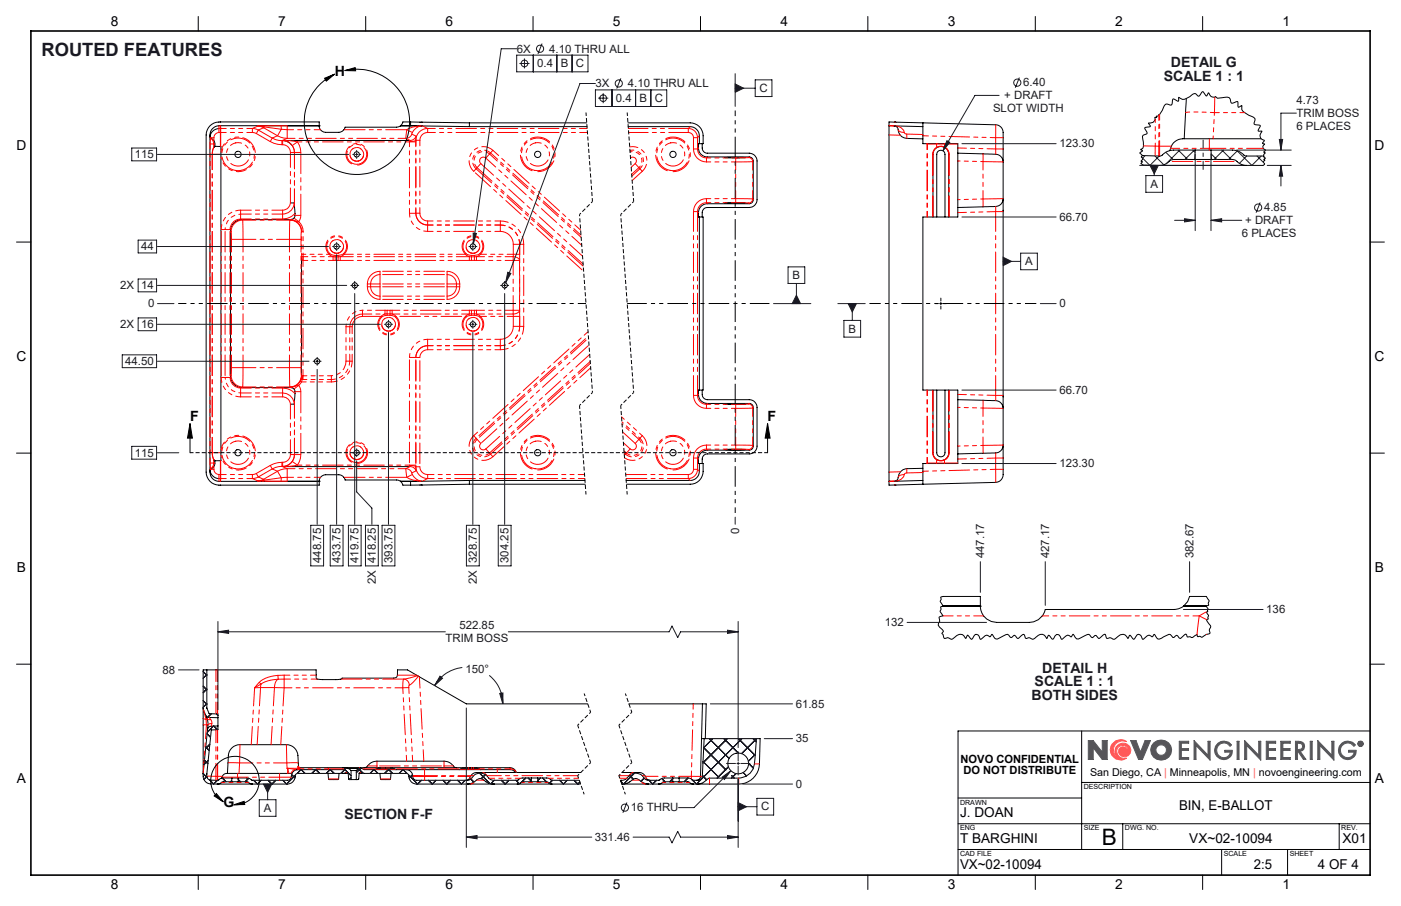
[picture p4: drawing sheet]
<svg xmlns="http://www.w3.org/2000/svg" width="432mm" height="279mm" viewBox="0 0 432 279" stroke-linecap="round" stroke-linejoin="round" font-family="sans-serif">
<defs><g id="words">
<text font-size="7" x="339.5" y="260.5">B</text>
<text font-size="5.6" fill="#191924" x="12.8" y="17.2">ROUTED FEATURES</text>
<g font-size="4.4">
<text x="103.2" y="23.3">H</text>
<text x="58.6" y="129.9">F</text>
<text x="236.6" y="129.9">F</text>
<text x="68.8" y="249">G</text>
</g>
<g font-size="4.4" fill="#191924">
<text x="360.9" y="20.8">DETAIL G</text>
<text x="358.7" y="25">SCALE 1 : 1</text>
<text x="321.2" y="207.5">DETAIL H</text>
<text x="317.9" y="215.9">BOTH SIDES</text>
<text x="318.9" y="211.7">SCALE 1 : 1</text>
<text x="106.1" y="252.6">SECTION F-F</text>
</g>
<g font-size="4.2">
<text x="34.1" y="8.1">8</text>
<text x="85.7" y="8.1">7</text>
<text x="137.3" y="8.1">6</text>
<text x="188.9" y="8.1">5</text>
<text x="240.5" y="8.1">4</text>
<text x="292.1" y="8.1">3</text>
<text x="343.7" y="8.1">2</text>
<text x="395.3" y="8.1">1</text>
<text x="5.1" y="46.4">D</text>
<text x="423.7" y="46.4">D</text>
<text x="5.1" y="111.4">C</text>
<text x="423.7" y="111.4">C</text>
<text x="5.2" y="176.5">B</text>
<text x="423.8" y="176.5">B</text>
<text x="5.2" y="241.6">A</text>
<text x="423.8" y="241.6">A</text>
<text x="363.4" y="249.9">BIN, E-BALLOT</text>
<text x="295.9" y="252">J. DOAN</text>
<text x="295.9" y="260">T BARGHINI</text>
<text x="366.5" y="260">VX~02-10094</text>
<text x="413.8" y="260">X01</text>
<text x="295.9" y="267.9">VX~02-10094</text>
<text x="386.4" y="267.9">2:5</text>
<text x="406.2" y="267.9">4 OF 4</text>
<text x="34.1" y="274.2">8</text>
<text x="85.7" y="274.2">7</text>
<text x="137.3" y="274.2">6</text>
<text x="188.9" y="274.2">5</text>
<text x="240.5" y="274.2">4</text>
<text x="292.1" y="274.2">3</text>
<text x="343.7" y="274.2">2</text>
<text x="395.3" y="274.2">1</text>
</g>
<g font-size="3.5" fill="#191924">
<text x="159.3" y="16.2">6X</text>
<text x="169.3" y="16.2">4.10 THRU ALL</text>
<text x="165.6" y="20.7">0.4</text>
<text x="172.8" y="20.7">B</text>
<text x="177.5" y="20.7">C</text>
<text x="183.5" y="26.9">3X</text>
<text x="193.5" y="26.9">4.10 THRU ALL</text>
<text x="234.1" y="28.4">C</text>
<text x="315.4" y="26.6">6.40</text>
<text x="189.8" y="31.4">0.4</text>
<text x="197.1" y="31.4">B</text>
<text x="201.8" y="31.4">C</text>
<text x="306.1" y="34.5">SLOT WIDTH</text>
<text x="309.5" y="30.6">+ DRAFT</text>
<text x="399.6" y="32.1">4.73</text>
<text x="399.6" y="36">TRIM BOSS</text>
<text x="399.6" y="40">6 PLACES</text>
<text x="326.5" y="45.5">123.30</text>
<text x="41.5" y="48.8">115</text>
<text x="354.6" y="57.9">A</text>
<text x="389.6" y="65.2">4.85</text>
<text x="326.5" y="68.1">66.70</text>
<text x="383.8" y="69.1">+ DRAFT</text>
<text x="43.5" y="77.2">44</text>
<text x="382.7" y="73.1">6 PLACES</text>
<text x="316" y="81.8">A</text>
<text x="37" y="89.2">2X</text>
<text x="43.5" y="89.2">14</text>
<text x="244.3" y="86">B</text>
<text x="45.6" y="94.8">0</text>
<text x="326.5" y="94.8">0</text>
<text x="37" y="101.2">2X</text>
<text x="43.5" y="101.2">16</text>
<text x="261.5" y="102.5">B</text>
<text x="38.6" y="112.6">44.50</text>
<text x="326.5" y="121.5">66.70</text>
<text x="41.5" y="140.8">115</text>
<text x="326.5" y="144.1">123.30</text>
<text x="227.8" y="164.6" transform="rotate(-90 227.8 164.6)">0</text>
<text x="98.9" y="173.6" transform="rotate(-90 98.9 173.6)">448.75</text>
<text x="104.9" y="173.6" transform="rotate(-90 104.9 173.6)">433.75</text>
<text x="110.5" y="173.6" transform="rotate(-90 110.5 173.6)">419.75</text>
<text x="115.8" y="173.6" transform="rotate(-90 115.8 173.6)">418.25</text>
<text x="120.9" y="173.6" transform="rotate(-90 120.9 173.6)">393.75</text>
<text x="146.9" y="173.6" transform="rotate(-90 146.9 173.6)">328.75</text>
<text x="156.7" y="173.6" transform="rotate(-90 156.7 173.6)">304.25</text>
<text x="303.4" y="172.2" transform="rotate(-90 303.4 172.2)">447.17</text>
<text x="323.4" y="172.2" transform="rotate(-90 323.4 172.2)">427.17</text>
<text x="367.9" y="172.2" transform="rotate(-90 367.9 172.2)">382.67</text>
<text x="115.8" y="180.1" transform="rotate(-90 115.8 180.1)">2X</text>
<text x="146.9" y="180.1" transform="rotate(-90 146.9 180.1)">2X</text>
<text x="390.3" y="189.1">136</text>
<text x="137.3" y="198">TRIM BOSS</text>
<text x="141.6" y="194">522.85</text>
<text x="272.7" y="193.1">132</text>
<text x="50.1" y="207.8">88</text>
<text x="143.5" y="207.5">150°</text>
<text x="245.3" y="218.2">61.85</text>
<text x="245.3" y="229">35</text>
<text x="245.3" y="243">0</text>
<text x="81.3" y="250.3">A</text>
<text x="194.4" y="250.2">16 THRU</text>
<text x="234.6" y="249.9">C</text>
<text x="183.4" y="259.3">331.46</text>
</g>
<g font-size="3.5">
<text x="296.1" y="235.2">NOVO CONFIDENTIAL</text>
<text x="296.9" y="238.7">DO NOT DISTRIBUTE</text>
</g>
<text font-size="3.3" x="336" y="239.4">San Diego, CA | Minneapolis, MN | novoengineering.com</text>
<g font-size="2.2">
<text x="334" y="243.4">DESCRIPTION</text>
<text x="295.9" y="248.2">DRAWN</text>
<text x="295.9" y="256.1">ENG</text>
<text x="334" y="256.1">SIZE</text>
<text x="346.7" y="256.1">DWG. NO.</text>
<text x="413.4" y="256.1">REV.</text>
<text x="295.9" y="264">CAD FILE</text>
<text x="377.2" y="264">SCALE</text>
<text x="397.5" y="264">SHEET</text>
</g>
</g></defs>
<g fill="none" stroke="#000" stroke-width=".31">
<path d="M61.1 5.1v4.5M112.7 5.1v4.5M164.3 5.1v4.5M215.9 5.1v4.5M267.5 5.1v4.5M319.1 5.1v4.5M370.7 5.1v4.5M67.5 39.7a2.85 2.85 0 0 0-2.8 2.6M88.5 38.8h9.9M98.4 38.8h-30.5a2.94 2.94 0 0 0-3.2 2.8v104a2.83 2.83 0 0 0 2.8 2.8h30.9M98.4 38.8v-1.2h-30.5a4.1 4.1 0 0 0-4.4 4v104a4 4 0 0 0 4.5 4h30.4v-1.2M98.4 38.8h.1"/>
<path d="M98.4 38.8a1.94 1.94 0 0 0 2 2h4a2.01 2.01 0 0 0 2-1.6h15.8l1.2-.4M123.4 38.8h6M123.5 38.8h3M123.5 38.8h-.1M126.5 37.6h-2.3l-.7 1.2M126.5 37.6l18.2 .3M126.5 37.6v1.2M126.5 38.8h2.9M129.4 38.8l15.3 .3M144.7 39.1h36.2M144.7 37.9h36.1M144.7 37.9v1.2"/>
<path d="M193.5 37.9h19.2a4 4 0 0 1 4 4v2.4h-1.4a3.1 3.1 0 0 0 2.2 4.1h13.4a1.27 1.27 0 0 1 1.3 1.2v12a1.21 1.21 0 0 1-1.3 1.2h-12.9a2.77 2.77 0 0 0-2.7 2.8v1.3h1.4v53.4h-1.4a3.1 3.1 0 0 0 2.7 4.1h12.9a1.21 1.21 0 0 1 1.3 1.3v11.9a1.21 1.21 0 0 1-1.3 1.2h-12.9a2.77 2.77 0 0 0-2.7 2.8v1.3h1.4a5.9 5.9 0 0 1-1.2 5.3 3.8 3.8 0 0 1-2.8 1.1h-19.6M193.6 39.1h19.1a2.89 2.89 0 0 1 2.8 2.8v2.4M274 38.8h.1M274 38.8h1.6M275.6 38.8h.1M275.6 38.8h.2M275.7 37.7h.2M275.7 37.7h.4M275.7 37.7l-1.7-.1v110.8M275.8 38.8l8.6 .3M275.8 38.8a1.52 1.52 0 0 1 1.1 1.9 2.71 2.71 0 0 0 2.6 2l4.9 .1M275.8 37.7h.3"/>
<path d="M276.1 37.7l8.3 .2M284.4 37.9v6.4h10.8v2.9M284.4 37.9l22.4 .6a2.9 2.9 0 0 1 2.4 3.7v7.8M365.6 30.4l-.6 12.4M64.7 42.2l.2 .3a2.16 2.16 0 0 1 1.3 2.6M66.1 45.2l.1-.1-.3 .4zM66.2 45.1l1.9 .1v96.9h-1.9M126.4 43.3h-39.2l1.6 .4 1.3 1.2M216.4 44.3v1.3a1.57 1.57 0 0 0 1.6 1.6h12.9a2.41 2.41 0 0 1 2.4 2.4v12a2.41 2.41 0 0 1-2.4 2.4h-12.9a1.57 1.57 0 0 0-1.6 1.6v1.3M223.4 48.6h6.4zM295.2 47.2v16.8M295.2 47.2l10.5 .3a2.75 2.75 0 0 1 3.5 2.5"/>
<path d="M309.2 50v11.3M352.1 48h.1M357.4 51l-5.1-.1-.7-.4 .5-.6-.4-.3 .4-.4v-.4l-.3-.4 .3-.4-.8-.8 .8-.6-.6-.5 .6-.2a3.1 3.1 0 0 0 .1-3l-.1-.8 .2-.4 1.3-.6-.8-1.7 1.7-.4-.5-1a1.52 1.52 0 0 0 2-1.8h.5l-.1-.4 .8-.2 1-1.6a2.03 2.03 0 0 1 1.5-1.9 1.19 1.19 0 0 0 1.5 0l.3-1.5a.97 .97 0 0 1 1.2 .4l.5 .2 .1-1.1h.2a1.58 1.58 0 0 0 2.1 .3l1.1-.6a2.04 2.04 0 0 1 1.8-.9l.8 .8 .3-.1 1.1-1.3 1.2 1.3 .6-1a1.7 1.7 0 0 0 2.3 1.3l.4 .4 1.5-.2a2 2 0 0 1 2.5 .5l.4 1.2 1.7-.5 .2 .2 .2 1.6 1.1-.4a1.58 1.58 0 0 0 .8 2l1.3 .9a1.92 1.92 0 0 1 1.9 1.4l-.3 1.3 1.9 .5-.6 1.6 1.1 .1a1.68 1.68 0 0 0-.5 1.7 1.68 1.68 0 0 0 1.3 1.2l-.6 .8 .6 .3a1.09 1.09 0 0 0-.4 1.3l.7 .4-.5 .6 .4 .4a.88 .88 0 0 0 0 1.5l-.4 .5 .4 .2-.5 .7 .4 .5-.5 .4h-5.1M357.4 51h26.8M368.2 49.2h-6.5l-1.2 .5a4.2 4.2 0 0 1-3.1 1.3M368.2 49.2h5.2M368.4 46.3h-6.7a8.8 8.8 0 0 0-4.1 1.8l-5.5-.1M368.4 46.3h4.8M368.4 46.3l-.2 2.9M373.2 46.3h6.6a8.1 8.1 0 0 1 4.1 1.8h5.6M373.2 46.3l.2 2.9M373.4 49.2h6.4l1.3 .5a4.2 4.2 0 0 0 3.1 1.3"/>
<path d="M388.7 42.8h-23.7a4.3 4.3 0 0 0-4.5 3.7M5.1 74.6h4.4M89.5 62.6h1.2v.9a5.5 5.5 0 0 1 0 3.7l-1.2 .5h-14.9a3.5 3.5 0 0 0-3.6 3.6v44.7a3.6 3.6 0 0 0 3.6 3.5h15.1l.9 .4a3.7 3.7 0 0 1 .2 3.1l-.1 1.6-1.2 .1M92.9 79.2v36.7M215.5 66.9v53.4M223.4 62.6h6.4zM287.5 66.9v-19.3a2.43 2.43 0 0 1 2.5-2.4 2.43 2.43 0 0 1 2.4 2.4v19.3M288.7 66.9v-19.3a1.27 1.27 0 0 1 1.3-1.3 1.27 1.27 0 0 1 1.3 1.3v19.3M295.2 64v2.9h-10.8v53.4h10.8v3M309.2 61.3a2.75 2.75 0 0 1-3.5 2.4l-10.5 .3M309.2 61.3v64.6M309.2 64.8v.4"/>
<path d="M422.3 74.6h4.4M5.1 139.7h4.4M216.4 120.3v1.3a1.63 1.63 0 0 0 1.6 1.7h12.9a2.41 2.41 0 0 1 2.4 2.4v11.9a2.41 2.41 0 0 1-2.4 2.4h-12.9a1.57 1.57 0 0 0-1.6 1.6v1.3M223.4 124.6h6.4zM223.4 138.6h6.4zM287.5 120.3v19.3a2.43 2.43 0 0 0 2.5 2.4 2.43 2.43 0 0 0 2.4-2.4v-19.3M288.7 120.3v19.3a1.27 1.27 0 0 0 1.3 1.3 1.27 1.27 0 0 0 1.3-1.3v-19.3M295.2 123.3v16.7M295.2 123.3l10.5 .2a2.7 2.7 0 0 1 3.5 2.4M295.2 140v2.9h-10.8v6.4M309.2 137.3a2.69 2.69 0 0 1-3.5 2.4l-10.5 .3M309.2 137.3v8.8a2.46 2.46 0 0 1-2.4 2.7l-22.4 .5"/>
<path d="M309.2 122v.4M309.2 125.9v11.4M422.3 139.7h4.4M64.7 145a2.85 2.85 0 0 0 2.8 2.6M65.9 141.7h.1M65.9 141.8l.3 .3M65.9 141.7l.3 .4M66.2 142.1a2.15 2.15 0 0 1-1.3 2.6l-.2 .4M87.2 143.9h39.2M88.5 148.4h9.9M98.4 148.4h.1M98.4 148.4a1.99 1.99 0 0 1 2-2h4a1.99 1.99 0 0 1 2 1.6h15.8l1.2 .4"/>
<path d="M123.4 148.4h.1M123.4 148.4h6M123.5 148.4l.7 1.2h2.3M123.5 148.4h3M126.5 148.4v1.2M129.4 148.4h-2.9M144.7 148.2l-15.3 .2M144.7 149.3l-18.2 .3M144.7 148.2h35.6M144.7 149.3h35.7M144.7 148.2v1.1M215.5 142.9a5.6 5.6 0 0 1-.4 4l-.8 .8-1.6 .5h-19.7"/>
<path d="M274 148.4v1.2h2.1M274 148.4h.1M275.8 148.4h-1.8M275.8 149.6h.3M284.4 148.2l-8.6 .2M284.4 144.4l-4.9 .1a2.97 2.97 0 0 0-2.7 3.1l-.3 .5-.7 .3M284.4 149.3l-8.3 .3M290.7 186.8h11.5M290.7 186.9h11.5M302.2 186.9h.1M302.2 186.9a5 5 0 0 0 5 5h10.1a5.1 5.1 0 0 0 4.9-3.9h39.6l1.4-.3 1.6-.8M364.8 186.9h7"/>
<path d="M364.9 186.8l1.1-1.3 .6-1.6h5.2l.9 1.4-.3 .7 .1 .7-.7 .1 .6 1-.2 .8-.4 .2 .7 1.1-.2 .5 .1 .5-.6 .2 1.3 1.9v.6a1.56 1.56 0 0 0-.2 1.7l-1.1 .4-1.4 .8-.7-.3-.6 .1-.2-.6-.7 .4a.81 .81 0 0 1-1.4 .3h-.9l-.4-.9-1.8 1.4-.9-.9-1.3 .6-.8-.9-.4-.1-1.7 .8a1.36 1.36 0 0 1-2.1 .3l-.7-1-.5 .6-.6-.2a1.69 1.69 0 0 0-2.2 .9l-.2 .2-.3-.2a1.22 1.22 0 0 0-1.5-1.2l-1 1.3-1.2-1.2-.7 .9a1.68 1.68 0 0 0-1.4-1.2 1.68 1.68 0 0 0-1.6 .7l-1.2 .9-.4-.1a1.43 1.43 0 0 0-1.9-.2l-.6-1.3-1.8 1.3-.9-.9h-.3l-.7 .6-.5-.2-.5-.6a2.91 2.91 0 0 0-2.5 .8l-.9 .5a2 2 0 0 1-1.6-1.4l-.6 .7a1.46 1.46 0 0 0-2.2 .2l-.8 .6-.8-1.4-.7-.1-1.1 1.4-.4-.1-1-1.1-.6 1a1.79 1.79 0 0 0-1.6-1.3 1.79 1.79 0 0 0-1.7 .9 1.04 1.04 0 0 1-1.8 .2l-1.5 .1-.3-1a1.36 1.36 0 0 0-1.6 .9l-.5 .2-.6-.8-.6-.1a.74 .74 0 0 1-1.1 .4l-.8-.8-3.1 1.5a1.57 1.57 0 0 1-1.6-1.4l-.8 .7-.8-.5-.6 .1-1.5 1.1a1.6 1.6 0 0 0-1.5-1.4l-1 1.4-.4-.1-1-1.1-.5 1a1.86 1.86 0 0 0-1.6-1.3 1.86 1.86 0 0 0-1.8 .9l-.7 .6-.7-.1a1.28 1.28 0 0 0-1.7-.1l-.3-.3-.2-.9-.4-.3 .5-.6-.1-.3-1.5-1.7 .4-1.2-.1-1.3 1.2-.4-1-1.4 .4-.7-.2-.7 .8-.2-.9-1.4 .3-.7-.1-.7 .7-.2h11.5v3M364.9 186.8h6.9M364.9 186.8l-.1 .1M5.1 204.8h4.4M62.6 218.3l.8 2.2M62.6 218.3v20.4M63.7 206.6v11.7l.8 1.8 2.7 .1v1.1M63.7 206.6h33.7l.2 2.8 1.8 .2h4.6l1.2-.2 .2-.3h15.9l1-.4 .2-2.1h3.1l18.1 10.5h37.4M63.7 206.6h-1.1v11.7M193.8 217.1h22.7M216.5 217.1h1.2l-.3 10.7M216.5 217.1l-.3 10.7"/>
<path d="M422.3 204.8h4.4M62.6 238.7a2.53 2.53 0 0 0 2.3 3.1h2.2M63.4 220.5l.7 .7 3.1 .1M63.4 220.5a6.4 6.4 0 0 1 .6 4.5M64 225l-1.4 13.7M67.2 223.9v1.1l-2.1 .1-1.4 13.6a1.44 1.44 0 0 0 1.3 1.9h2.2l1.4-.7h2.9M67.2 223.9h-2.1a1.22 1.22 0 0 0-1.1 1.1M67.2 221.3v2.6M71.5 239.9h1.9M71.5 239.9l-.1 1.2M73.4 239.9v1.2M90 238.5h-17.5a5.6 5.6 0 0 0-3.5 .3l-.7 1.2"/>
<path d="M91.1 237.3h.7M91.8 237.3a2.3 2.3 0 0 0-2.1 2.6l-.9 .7h-11.2l-1.4-.7h-2.8M92.3 236.7l-.3-.2-.1-2.8a3.7 3.7 0 0 0-3.6-4h-14.4a4.1 4.1 0 0 0-3.6 4.7l-.2 4.1M92.3 236.7h13.4M92.3 236.7h.1M101.1 238.5l.1 1.7 .3 .2h2.7l.3-1.9M105.7 238.5h-14.1a1.15 1.15 0 0 0-.7 1.5l-.7 1.2-1.2 .6h-11.2M105.7 238.5h1.6M105.7 236.7l.9 .3M105.7 236.7h51.5l1.4 .6 .5 .9M106.9 237l-1.1 .3h-14M106.9 238.1l-1.2 .4"/>
<path d="M106.9 237h.1M106.9 238.1h.1M106.9 237l.7 .1 .6 .5M106.9 238.1l.4 .4M106.9 237h4.2M107.3 238.5l.2 1.8 .7 .1M108.2 237.6h1.6M108.2 237.6v2.8M109.8 237.6v2.8M110.7 238.5l-.1 1.7-.8 .2M110.7 238.5h1.6M111.1 238.1l-.4 .4"/>
<path d="M111.1 237l-.7 .1-.6 .5M111.1 237h.1M111.1 238.1h.1M111.1 238.1l1.2 .4M111.1 237l1.1 .3h13M112.3 236.7l.9-.4a3.7 3.7 0 0 1 3-1.6h20.6a5.2 5.2 0 0 1 3.5 2h.4M112.3 238.5h13.1a1.09 1.09 0 0 1 .7 1.5l.7 1.2 1.2 .6h16.1M115.5 237.3l1-.3h4.6l1 .3M117.1 238.5l.3 1.9h2.9l.2-1.9M125.2 237.3a2.3 2.3 0 0 1 2.1 2.6l.9 .7h16a2.67 2.67 0 0 0 2-1.6 3.3 3.3 0 0 1 4.8 1.2l.9 .4h7.7l1.4-.7h2.8M125.2 237.3h30.9a2.76 2.76 0 0 1 2.8 .9M141.5 237.3l1-.3h4.6l1 .3"/>
<path d="M163.8 239.9h1.9M163.8 239.9v1.2M165.7 239.9h2.9l1.4 .7h8.5M165.7 239.9l.1 1.2M179 238.2h-32.1a2.02 2.02 0 0 0-1.7 1l-.7 1.1-.9 .3M191.7 238.2h5.4a2.02 2.02 0 0 1 1.7 1l.6 1.1 .9 .3M207.4 239.9h-2.9l-1.4 .7h-3.3a2.27 2.27 0 0 1-1.9-1.5 3.3 3.3 0 0 0-4.9 1.1l-1 .4h-.8M207.4 239.9h1.9M207.4 239.9l-.1 1.2M209.3 239.9l.1 1.2M216.2 227.8l-.3 11.6a1.27 1.27 0 0 1-1.2 1.2M216.2 227.8h.8"/>
<path d="M217 227.8l-.5 11.7a1.33 1.33 0 0 1-1.5 1.1h-1.4l-1.4-.7h-2.9M217 227.8h16.2M233.2 227.8h1.1l-.2 7.8a6.4 6.4 0 0 1-6.5 6.2h-12.6M233.2 227.8l-.5 6.1a5.3 5.3 0 0 1-4.3 6l-9.9 .1-.3 .1a4.4 4.4 0 0 1-3.2 1.7M333.4 225.4v36.6M422.3 225.4h-127v44.5M67.1 241.8h10.7M71.4 241.1h-2.7l-1.6 .7M71.4 241.1h2M73.4 241.1h2.8l1 .6 .6 .1M108.2 240.4h1.6M144.1 241.8h15.3"/>
<path d="M144.1 241.8a6.9 6.9 0 0 0 3.5-1.7l.9 .1 1.9 1.2 1.9 .4M159.4 241.8h10.7M163.8 241.1h2M163.8 241.1h-2.8l-.9 .6-.7 .1M165.8 241.1h2.8l1.5 .7M170.1 241.8h8.8M191.6 241.8l2-.4 1.2-.8a1.46 1.46 0 0 1 2.3 0 4.3 4.3 0 0 0 2.7 1.2zM199.8 241.8h3.2M203 241.8h10.7M207.3 241.1h-2.7l-1 .6-.6 .1M207.3 241.1h2.1M209.4 241.1h2.7l1.6 .7"/>
<path d="M213.7 241.8h1.3M295.3 254h127M295.3 246.1h38.1M333.4 241.3h88.9M346 254v8M412.7 254v8M61.1 269.9v4.4M112.7 269.9v4.4M164.3 269.9v4.4M215.9 269.9v4.4M267.5 269.9v4.4M295.3 262h127"/>
<path d="M319.1 269.9v4.4M370.7 269.9v4.4M376.5 262v7.9M396.8 262v7.9"/>
<circle cx="73.4" cy="47.6" r=".97"/>
<circle cx="110" cy="47.6" r=".82"/>
<circle cx="165.7" cy="47.6" r=".97"/>
<circle cx="207.4" cy="47.6" r=".97"/>
<circle cx="103.7" cy="76" r=".82"/>
<circle cx="145.8" cy="76" r=".83"/>
<circle cx="109.3" cy="88" r=".82"/>
<circle cx="155.5" cy="88" r=".82"/>
<circle cx="97.7" cy="111.4" r=".83"/>
<circle cx="119.8" cy="100" r=".83"/>
<circle cx="145.8" cy="100" r=".83"/>
<circle cx="73.4" cy="139.6" r=".97"/>
<circle cx="110" cy="139.6" r=".82"/>
<circle cx="165.7" cy="139.6" r=".97"/>
<circle cx="207.4" cy="139.6" r=".97"/>
<circle cx="227.5" cy="235.4" r="3.2"/>
</g>
<g fill="none" stroke="#f00" stroke-width=".31" stroke-dasharray="6.3 1.3 1.3 1.3 1.3 1.3" stroke-dashoffset="-.1">
<path d="M106 40h19.4M110.6 50.6a3.1 3.1 0 0 1-3.6-3.7 3.1 3.1 0 0 1 4.9-1.7 3.1 3.1 0 0 1-.6 5.2l-.7 .2M287.5 47.6v19.3M292.5 47.6v19.3M287.5 66.9v-19.3M292.5 66.9v-19.3M179.8 82.1l-33.1-30.1M287.5 120.3v19.3M287.5 139.6v-19.3M292.5 120.3v19.3M292.5 139.6v-19.3M110.6 142.6a3.1 3.1 0 0 1-3.6-3.7 3.1 3.1 0 0 1 4.9-1.7 3.1 3.1 0 0 1-.6 5.2l-.7 .2"/>
<path d="M125.4 147.2h-19.4M192.9 147.6h19.2M212.1 146.3h-19.2M105.1 209.4h19.3"/>
</g>
<g fill="none" stroke="#f00" stroke-width=".31" stroke-dasharray="6.3 1.3 1.3 1.3 1.3 1.3">
<path d="M67.5 39.6v-.8M67.5 39.6v1.3M67.9 38.8v.8M67.9 39.6h-.4M67.9 39.6v1.3M68 39.6v-.8M68 39.6h-.1M68 39.6v1.3M77.8 39.6v1.3M79.4 38.9l-1.6 .7M79.4 38.9l2 .2M79.4 38.9l1.8 .5"/>
<path d="M80.8 38.9h-1.4M80.8 38.9l.6 .2M81.2 39.4l4.3 2.5M81.4 39.1l5.3 .8M81.4 39.1l-.2 .3M86.6 38.8l-5.8 .1M86.6 38.8l.1 1.1M86.7 39.9l1.8 .1M86.7 39.9l-1.2 2M88.5 38.8h-1.9M88.5 38.8v1.2M129.7 38.8a8.4 8.4 0 0 0-4.3 1.2"/>
<path d="M131.8 39.6a3.6 3.6 0 0 0-3.6 3.7M131.8 39.6l-1.6-.8M131.8 39.6v1.3M212.1 39.6v1.3M212.7 39l-.6 .6M274 38.8h1.6M275.6 38.8h-1.6M275.7 37.6l.2 .1M374.3 34.7l.1-4.7M64.7 44.4h.1M64.7 42.3l.3 .4M64.8 44.4l.2-1.7"/>
<path d="M64.8 44.4h1.1M64.8 42.5h1.1M65 42.7a1.99 1.99 0 0 1 .9 1.7M65 42.7v-.1M65.4 47.6h.1M65.4 47.6l.5-2.1M65.9 44.4v1.1M65.9 45.5l-.5 2.1M65.9 44.4h.3M65.9 43.3v-.8M65.9 42.5a1.6 1.6 0 0 1 1.6-1.6M67.5 40.9h.4"/>
<path d="M67.9 40.9h.1M67.9 40.9v4.3M68 45.2v-4.3M68.1 47.6h-2.7M77.8 40.9l1.2 .3M79 41.2l4.3 2.5M79.6 40.1l1.6-.7M79.6 40.1l-1.8-.5M79.6 40.1l-.6 1.1M83.3 43.7l1.1 .5 2.5 .4M83.9 42.6l-4.3-2.5M83.9 42.6l-.6 1.1"/>
<path d="M85.5 41.9l1 .4 2 .4M85.5 41.9l-1.6 .7M86.9 43.4l-1-.1-2-.7M86.9 43.4l1.6-.7M86.9 44.6h.2M86.9 43.4v1.2M87.1 43.4h-.2M87.1 43.4v1.2M87.1 44.6a2.4 2.4 0 0 1 2.4 2.4M87.2 43.3l-.1 .1M88.5 40v2.7M90.1 44.9l1.6-1.1"/>
<path d="M90.1 44.9l.4 .7 .3 1.4M90.7 47h.1M90.7 47a3.6 3.6 0 0 0-3.6-3.6M90.7 47h-1.2M90.8 47h1.9M91.7 43.8l-4.5-.5M92.7 47l-.5-2.2-.5-1M125.1 42.7a1.96 1.96 0 0 0 1.8-1.4M125.1 42.7l1.3 .6M125.4 40l1.7 .8M125.4 40l-.3 2.7M126.2 43.7v.1"/>
<path d="M126.2 43.7l1.3-.2 .7-.3M126.2 43.8h2M126.4 43.3a1.96 1.96 0 0 0 1.8-1.3M126.4 43.3l-.2 .4M126.9 41.3l.2-.5M127.1 40.8l.5-.7a3.5 3.5 0 0 1 2.3-1.3M128.2 43.2v.1M128.2 43.2v-1.2M128.2 43.8v-.6M128.2 43.3h1.2M128.2 42l-1.3-.7M129.4 43.3a2.4 2.4 0 0 1 2.4-2.4"/>
<path d="M146 52.8l.7-.8M147 51.7l1.2-1.2M147 51.7l-.3 .3M148.2 50.5a1.15 1.15 0 0 1-.1-1.7 1.15 1.15 0 0 1 1.6-.1M150.9 47.5l-1.2 1.2M150.9 47.5l.3-.4M151.9 46.4l-.7 .7M194.3 48.7a1.14 1.14 0 0 1 1.6 .2 1.14 1.14 0 0 1-.1 1.6M194.7 53.7l2.2-2M194.8 55.7l3.2-2.9M195.8 50.5l-1.3 1.1M196.9 51.7l-1.1-1.2"/>
<path d="M196.9 51.7l.3 .3M197.2 52l-2.5 2.3M198 52.8l-.8-.8M212.1 40.9a1.6 1.6 0 0 1 1.6 1.6M213.7 45.9a4 4 0 0 0 4 4M213.7 42.5v3.4M215 45.9v-3.4M215 42.5l.6-.6M215 42.5a2.84 2.84 0 0 0-2.9-2.9M215 45.9h-1.3M215 42.5h-1.3M215.3 45.6l-.3 .3"/>
<path d="M217.7 48.7l.3-.3M217.7 48.7a2.76 2.76 0 0 1-2.7-2.8M217.7 48.7v1.2M226.7 49.9l5.3-.1M226.7 48.7v1.2M230.7 48.6a1.24 1.24 0 0 1 1.3 1.2M230.7 48.6l-4 .1M230.9 48.4l-.2 .2M232 49.8l.2-.2M274 41.6l3.6 .1M276.8 40a1.68 1.68 0 0 0 1.9 .8M278.7 40.8a2.74 2.74 0 0 0-2.8-2"/>
<path d="M279.5 41.3l-.5-.1-.3-.4M279.5 42.7v-1.4M284.5 41.5l-5-.2M285.7 44.4h.2M285.7 44.3v.1M285.9 44.4h2.8M285.9 44.4v-.1M287.5 47.6h.1M287.5 47.6v-.1a2.48 2.48 0 0 1 1.2-2M287.6 47.6h-.1M288.7 45.5h.1M288.7 44.4h2.4"/>
<path d="M288.7 44.4v1.1M288.7 45.5l-.8 .7-.4 1.4M288.7 44.3v.1M288.7 45.5l1.6-.4 .8 .3M291.1 45.4h.1a2.49 2.49 0 0 1 1.3 2.2M291.1 44.3v.1M291.1 45.3l-.8-.2-1.6 .4M291.1 45.3v.1M291.1 45.3v-.9M291.1 44.4h4.1M292.4 47.6h.1M292.5 47.6h.1"/>
<path d="M292.5 47.6l-.4-1.3-1-1M303 47.4v2.4M306.9 47.5v-1.6M306.9 45.9h2.3M306.9 42.5v-4M306.9 45.9v-3.4M306.9 42.5h2.3M309.2 49.9l-6.2-.1M356.1 45.1l-3.7-.1M356.1 45.1v3M357.2 45.1h-1.1M357.2 45.1v3"/>
<path d="M357.4 45.1h-.2M357.4 45.1v3M361 45.1h-3.6M372.7 46.3v-.5M372.7 45.8v-3M68.2 70.8h1.2M69.4 70.8h1.5M70.9 70.8a3.3 3.3 0 0 1 3.3-3.3M71.1 71.3l.1 .1M71.2 71.4l.1 2.4M71.2 71.4a3.6 3.6 0 0 1 3.6-3.5M71.3 73.8h3.6"/>
<path d="M74.2 66v1.5M74.2 66v-1.2M74.8 67.9l-.2-.2M74.9 73.8l-.1-5.9M87.1 67.5a5.1 5.1 0 0 0 3.8-1.7M87.1 66v1.5M87.1 66v-1.2M89.3 67.9l-.1 5.9M89.4 67.8a3.6 3.6 0 0 1 3.6 3.5M89.4 67.8l-.1 .1M89.4 67.8h.5M89.5 62.6a2.41 2.41 0 0 1-2.4 2.2"/>
<path d="M89.6 67.7v.1M89.6 67.8h-.2M89.6 67.8h.3M89.9 67.8l2.2 .5M90 67.6l-.4 .2M90.6 67.3l1.5 1M90.7 62.6a3.6 3.6 0 0 1-3.6 3.4M90.9 66.4h1.8M92.1 68.3l.6-1.9M92.8 73.8h-3.6M92.8 73.8l.1-2.4M92.9 71.4a3.6 3.6 0 0 0-3.6-3.5"/>
<path d="M92.9 71.4l.1-.1M92.9 79.2l.1 .7 .4 .4M93 78.4l-.1 .8M93 78.4h.4M93 71.3h.4M93.4 79.2h-.5M93.4 79.2v-.8M93.4 79.2h.1M93.4 71.3a4 4 0 0 0-1.3-3M101.5 78.4l1.2 .8M101.6 78.2l-.1 .2M103.3 79.2h-.6"/>
<path d="M103.3 79.2v-.4M103.3 78.8l-1.7-.6M104.2 78.8h-.9M104.2 79.2h-.9M104.2 79.2v-.4M104.9 79.2h-.7M104.9 79.2l1.2-.8M105.9 78.2l-1.7 .6M105.9 78.2l.2 .2M126.2 65.8h2M128.2 65.8h.1M128.2 65.8a3.6 3.6 0 0 0 3.6 3.6"/>
<path d="M128.2 65.8h1.2M131.8 71.4v-2M131.8 69.4a3.6 3.6 0 0 1-3.6-3.6M131.8 69.4h.1M131.8 69.4v-1.3M131.8 68.1a2.4 2.4 0 0 1-2.4-2.3M143.5 78.4l1.2 .8M143.6 78.2l-.1 .2M145.3 79.2h-.6M145.3 79.2v-.4M145.3 78.8l-1.7-.6M146.2 78.8h-.9"/>
<path d="M146.2 79.2h-.9M146.2 79.2v-.4M146.9 79.2h-.7M146.9 79.2l1.2-.8M147.9 78.2l-1.7 .6M147.9 78.2l.2 .2M154.2 71.4v-2M154.2 71.4a4 4 0 0 1 4 4M154.2 69.4h.1M154.2 69.4v-1.3M158.2 79.2a1.83 1.83 0 0 1 1.9 1.1M158.2 78.4v.8"/>
<path d="M158.2 78.4h2M158.2 75.4v3M158.2 75.4h2M160.2 78.4v-3M160.2 75.4v-.1M160.2 75.3h1.2M215 65.3l.3 .3M215 65.3a2.76 2.76 0 0 1 2.7-2.8M215 65.3h-1.3M217.7 61.3a4 4 0 0 0-4 4M217.7 62.5v-1.2M218 62.8l-.3-.3"/>
<path d="M226.7 62.5l4 .1M226.7 62.5v-1.2M230.7 62.6l.2 .2M230.7 62.6a1.24 1.24 0 0 0 1.3-1.2M232 61.4l-5.3-.1M232.2 61.6l-.2-.2M303 63.8v-2.4M303 61.4l6.2-.1M306.9 65.3v-1.6M306.9 65.3h2.3M93.4 80.3v-1.1M93.4 80.3h.1"/>
<path d="M102.7 80.3h.6M102.7 80.3v-1.1M103.3 80.3v-1.1M103.3 80.3h.9M104.2 80.3v-1.1M104.2 80.3h.7M104.9 80.3v-1.1M111.7 95.7v1.1M111.7 96.8v.8M111.7 97.6h5.8M113.2 88.4a3.9 3.9 0 0 0 3.9 3.9M113.2 88.4h1"/>
<path d="M113.2 87.6v.8M113.2 87.6h1M114.2 87.6a2.89 2.89 0 0 1 2.9-2.9M114.2 87.6h2.9M114.2 88.4v-.8M117.1 87.6v-2.9M117.1 91.3v-2.9M117.1 88.4v-.8M117.1 88.4h-2.9M117.1 91.3a2.89 2.89 0 0 1-2.9-2.9M117.1 92.3v-1M117.1 84.7v-1"/>
<path d="M117.1 83.7a3.9 3.9 0 0 0-3.9 3.9M117.6 97.8l1.7-.6M117.6 97.8l-.1-.2M118.7 96.8h.6M118.7 95.7v1.1M118.7 96.8l-1.2 .8M119.3 96.8h.9M119.3 96.8v.4M119.3 95.7h-.6M119.3 95.7v1.1M119.3 97.2h.9M120.2 97.2l1.7 .6"/>
<path d="M120.2 95.7v1.1M120.2 95.7h-.9M120.2 96.8h.7M120.2 96.8v.4M120.9 95.7h-.7M120.9 95.7v1.1M121.9 97.8l.2-.2M122.1 97.6l-1.2-.8M137.8 87.6v.8M137.8 87.6h2.9M137.8 88.4v2.9M137.8 84.7a2.89 2.89 0 0 1 2.9 2.9"/>
<path d="M137.8 84.7v2.9M137.8 84.7v-1M137.8 92.3v-1M137.8 92.3a3.9 3.9 0 0 0 3.9-3.9M140.7 87.6v.8M140.7 88.4h-2.9M140.7 88.4a2.89 2.89 0 0 1-2.9 2.9M140.7 87.6h1M140.7 88.4h1M141.7 87.6a3.9 3.9 0 0 0-3.9-3.9M141.7 88.4v-.8M143.6 97.8l1.7-.6"/>
<path d="M143.6 97.8l-.1-.2M144.7 96.8h.6M144.7 95.7v1.1M144.7 80.3h.6M144.7 80.3v-1.1M144.7 96.8l-1.2 .8M145.3 96.8h.9M145.3 96.8v.4M145.3 95.7v1.1M145.3 95.7h-.6M145.3 80.3v-1.1M145.3 80.3h.9"/>
<path d="M145.3 97.2h.9M146.2 97.2l1.7 .6M146.2 95.7v1.1M146.2 95.7h-.9M146.2 80.3v-1.1M146.2 80.3h.7M146.2 96.8h.7M146.2 96.8v.4M146.9 95.7h-.7M146.9 95.7v1.1M146.9 80.3v-1.1M147.9 97.8l.2-.2"/>
<path d="M148.1 97.6l-1.2-.8M158.2 95.7v1.1M158.2 95.7h1.9M158.2 80.3v-1.1M158.2 80.3h1.9M158.2 96.8v.8M158.2 97.6v3M160.1 95.7a1.83 1.83 0 0 1-1.9 1.1M160.1 80.3l.1-1.9M160.2 97.6l-.1-1.9M160.2 97.6h-2M68.2 116.4h1.2"/>
<path d="M69.4 116.4h1.5M71.2 115.8a3.6 3.6 0 0 0 3.6 3.5M71.2 115.8l-.1 .1M71.3 113.4h3.6M71.3 113.4l-.1 2.4M74.2 119.7a3.3 3.3 0 0 1-3.3-3.3M74.6 119.5l.2-.2M74.8 119.3l.1-5.9M89.2 113.4l.1 5.9M89.3 119.3l.1 .1M89.4 119.4h.2M89.6 119.4v.1"/>
<path d="M89.6 119.4l.4 .2M89.6 119.4h.3M89.9 119.4h-.5M90.6 119.9l1.5-1M92.1 118.9l.8-1.1M92.1 118.9l-2.2 .5M92.5 117.6l-1.3 1.3-1.8 .5M92.5 117.6l.4 .2M92.8 113.4h-3.6M92.8 116.9l-.3 .7M92.8 116.9l.1 .1M92.9 117h.2"/>
<path d="M92.9 115.8l-.1-2.4M92.9 115.8a3.6 3.6 0 0 1-3.6 3.5M92.9 117.8l.2-.8M92.9 115.8h.1M92.9 115.8l-.1 1.1M92.9 115.8h.2M93.1 117h.1M93.1 115.8l-.3 1.1M93.1 115.8l-.2 1.2M93.1 117h.3M93.3 115.8h-.2M93.3 115.8h.1"/>
<path d="M93.3 115.8l-.2 1.2M93.3 115.9v-.1M93.3 115.9l-.2 1.1M93.4 115.9v-.1M93.4 115.9h-.1M93.4 115.9v1.1M102.1 115.9v1.1M102.1 117.8v-.8M106.6 111.4h1.2M106.6 100.8h1.2M107.8 100.8a3.9 3.9 0 0 1 3.9-4M107.8 111.4h.7"/>
<path d="M107.8 100.8h.7M108.5 100.8a3.2 3.2 0 0 1 3.2-3.2M128.2 110.2h-2M128.2 110.2a3.6 3.6 0 0 1 3.6-3.6M128.2 110.2h.1M128.2 110.2h1.2M129.4 110.2a2.4 2.4 0 0 1 2.4-2.4M131.8 106.6v-2M131.8 106.6h.1M131.8 106.6a3.6 3.6 0 0 0-3.6 3.6M131.8 106.6v1.2M154.2 106.6v-2"/>
<path d="M154.2 106.6h.1M154.2 106.6v1.2M158.2 100.6a4 4 0 0 1-4 4M160.2 100.6h-2M160.2 100.6v-3M160.2 100.7v-.1M160.2 100.7h1.2M65.4 139.6l.5 2.1M65.4 139.6h.1M68.1 139.6h-2.7M74.2 121.2v-1.5M74.2 122.4v-1.2"/>
<path d="M87.1 121.2a3.6 3.6 0 0 1 3.6 3.4M87.1 121.2v-1.5M87.1 122.4a2.41 2.41 0 0 1 2.4 2.2M87.1 122.4v-1.2M90.9 120.8h1.8M90.9 121.4l-.1-.2a5.1 5.1 0 0 0-3.7-1.5M92.7 120.8l-.6-1.9M146.7 135.1l-.7-.7M147 135.5l-.3-.4M148.2 136.7l-1.2-1.2M149.7 138.5a1.15 1.15 0 0 1-1.6-.1 1.15 1.15 0 0 1 .1-1.7M149.7 138.5l1.2 1.2"/>
<path d="M150.9 139.7l.3 .3M191.9 133.2l3.9 3.5M192.3 139l.8 .7M193.1 139.7l-.3 .3M194.2 138.5l-2.1-1.9M194.2 138.5l-1.1 1.2M195.8 136.7l1.1-1.2M195.8 136.7a1.15 1.15 0 0 1 .1 1.7 1.15 1.15 0 0 1-1.7 .1M196.9 135.5l.3-.4M197.2 135.1l.8-.7M213.7 121.9a4 4 0 0 0 4 4M215 121.9h-1.3"/>
<path d="M215.3 121.6l-.3 .3M217.7 124.7l.3-.3M217.7 124.7a2.76 2.76 0 0 1-2.7-2.8M217.7 124.7v1.2M217.7 138.5v-1.2M217.7 137.3a4 4 0 0 0-4 4M218 138.8l-.3-.3M226.7 138.5l4 .1M226.7 125.9l5.3-.1M226.7 124.7v1.2M226.7 138.5v-1.2M230.7 124.6a1.24 1.24 0 0 1 1.3 1.2"/>
<path d="M230.7 124.6l-4 .1M230.7 138.6l.2 .2M230.7 138.6a1.24 1.24 0 0 0 1.3-1.2M230.9 124.4l-.2 .2M232 125.8l.2-.2M232 137.4l-5.3-.1M232.2 137.6l-.2-.2M287.5 139.6l.4 1.4 .8 .7M287.5 139.6h.1M287.6 139.6h-.1M292.4 139.6h.1M292.5 139.6v.1a2.49 2.49 0 0 1-1.4 2.1"/>
<path d="M292.5 139.6h.1M303 139.8v-2.4M303 123.4v2.4M303 137.4l6.2-.1M306.9 123.5v-1.6M306.9 121.9h2.3M309.2 125.9l-6.2-.1M64.7 142.8h.1M64.8 144.7h1.1M65 144.5l-.2-1.7M65 144.5l-.3 .4M65 144.5a1.99 1.99 0 0 0 .9-1.7"/>
<path d="M65 144.6v-.1M65.9 141.7v1.1M65.9 142.8h-1.1M65.9 141.7l-.5-2.1M65.9 144.7v-.8M66.2 142.8h-.3M67.5 148.4v-.8M67.5 147.6h.4M67.5 146.3a1.6 1.6 0 0 1-1.6-1.6M67.5 146.3v1.3M67.9 147.6h.1M67.9 147.6v.8"/>
<path d="M67.9 146.3h-.4M67.9 146.3v1.3M67.9 142v4.3M68 148.4v-.8M68 146.3h-.1M68 146.3v1.3M68 146.3v-4.3M77.8 147.6l1.6 .7M77.8 147.6l1.8-.5M77.8 146.3v1.3M79 146l-1.2 .3M79 146l.6 1.1"/>
<path d="M79.4 148.3h1.4M79.6 147.1l4.3-2.5M80.8 148.3l5.8 .1M81.2 147.8l.2 .3M81.2 147.8l-1.8 .5M81.2 147.8l-1.6-.7M81.4 148.1l-.6 .2M81.4 148.1l-2 .2M83.3 143.5l.6 1.1M83.3 143.5l-4.3 2.5M83.9 144.6l.9-.4 2.1-.4M83.9 144.6l1.6 .7"/>
<path d="M85.5 145.3l1.2 2M85.5 145.3l-4.3 2.5M86.6 148.4h1.9M86.7 147.3l-.1 1.1M86.7 147.3l-5.3 .8M86.9 143.8h.2M86.9 142.6v1.2M86.9 142.6l-2.5 .4-1.1 .5M87.1 143.8l.1 .1M87.1 143.8a3.6 3.6 0 0 0 3.6-3.6M87.1 142.6h-.2M87.1 142.6v1.2"/>
<path d="M87.2 143.9l4.5-.5M88.5 147.2v1.2M88.5 147.2l-1.8 .1M88.5 144.5l-1 .1-2 .7M88.5 144.5v2.7M88.5 144.5l-1.6-.7M89.5 140.2a2.4 2.4 0 0 1-2.4 2.4M89.5 140.2h1.2M90.1 142.3l-.5 .6a3.5 3.5 0 0 1-2.4 1M90.1 142.3l1.6 1.1M90.8 140.2h-.1M90.8 140.2l-.3 1.4-.4 .7"/>
<path d="M90.8 140.2h1.9M91.7 143.4l.9-2.1 .1-1.1M125.1 144.5l.3 2.7M125.4 147.2a8.4 8.4 0 0 0 4.3 1.2M126.2 143.5l.2 .4M126.2 143.4v.1M126.4 143.9l-1.3 .6M126.9 145.8l1.3-.6M126.9 145.8a1.96 1.96 0 0 0-1.8-1.3M127.1 146.4l-1.7 .8M127.1 146.4l-.2-.6M128.2 143.9l-.7-.2-1.3-.2"/>
<path d="M128.2 143.9v-.5M128.2 143.4h-2M128.2 143.9h.1M128.2 143.9a3.6 3.6 0 0 0 3.6 3.7M128.2 143.9h1.2M128.2 145.2v-1.3M128.2 145.2a1.96 1.96 0 0 0-1.8-1.3M129.9 148.4a3.7 3.7 0 0 1-2.8-2M130.2 148.4l1.6-.8M131.8 146.3a2.4 2.4 0 0 1-2.4-2.4M131.8 147.6v-1.3M151.2 140l.7 .8"/>
<path d="M192.8 140l-.4-.3M192.8 140l-.4 .4M212.1 147.6l.6 .6M212.1 147.6a2.84 2.84 0 0 0 2.9-2.9M212.1 147.6v-1.3M213.7 144.7a1.6 1.6 0 0 1-1.6 1.6M213.7 141.3v3.4M215 144.7v-3.4M215 141.3l.3 .3M215 141.3a2.76 2.76 0 0 1 2.7-2.8M215 141.3h-1.3M215 144.7h-1.3"/>
<path d="M215.6 145.3l-.6-.6M274 148.4h1.6M275.6 148.4h-1.6M275.9 149.5l-.2 .1M275.9 148.4a2.74 2.74 0 0 0 2.8-2M277.5 145.5l-3.5 .1M278.7 146.4l.2-.4 .6-.2M278.7 146.4a1.68 1.68 0 0 0-1.9 .8M279.5 145.8l5-.1M279.5 145.8v-1.3M285.7 142.8v.1M285.7 142.8h.2"/>
<path d="M285.9 142.9v-.1M288.7 141.7a2.53 2.53 0 0 0 2.4 .2M288.7 141.7v1.1M288.7 142.8h-2.8M288.7 142.9v-.1M288.7 141.7h-.1a2.48 2.48 0 0 1-1.1-2.1M288.7 141.7h.1M291.1 141.8a2.52 2.52 0 0 1-2.4-.1M291.1 141.8v.1M291.1 142.9v-.1M291.1 141.9l1-1 .4-1.3M291.1 142.8h-2.4"/>
<path d="M291.1 142.8v-.9M295.2 142.8h-4.1M306.9 141.3v-1.6M306.9 141.3h2.3M306.9 148.7v-4M306.9 144.7v-3.4M306.9 144.7h2.3M369.6 189.9l2.2 1.1M369.6 189.9l-.6 5.7M371.8 195.6h.1M371.8 188.7l-2.2 1.2M62.7 218.9l.8 2.9"/>
<path d="M78.5 212.1l1.8-.1M78.5 212.1l1.9-1.2M79.9 210.4l.5 .5M79.9 210.4l-1.4 1.7M80.3 212h4.3M80.4 210.9l2.2-.9 3.1-.5M80.4 210.9l-.1 1.1M84.6 212l3 .1M85.6 208.3l.1 1.2M85.6 208.3l-2 .3-1.8 .6-1.9 1.2M85.7 209.5l1.9-.1M85.7 209.5a2.77 2.77 0 0 0-1.1 2.5"/>
<path d="M87.6 209.4v2.7M87.6 208.2l-2 .1M87.6 208.2v1.2M124.1 212.1h1.9M124.4 209.4l-.3 2.7M124.4 209.4a1.88 1.88 0 0 1 1.8 1.9M126 212.1l.2-.8M126.2 211.3l1.2-.9 1.6-1.9M128.5 208.2h-6M128.7 208.4l-4.3 1M62.6 223.6l1-.1M62.6 221.5l.9 .3"/>
<path d="M63.5 221.8l.1 1.7M63.5 221.8l.4-.1M63.6 223.5l.5 .1M63.9 221.7l.3 .2h.7M64.1 223.6l.4-.4h.8M64.5 221.2l.4 .7M64.9 221.9l.4 1.3M65.3 223.2l-.2 .7M66.5 239.4l-2.7-.1M66.5 239.4v1.2M67 239.4h-.5M67 239.4v1.2"/>
<path d="M67.1 239.4h-.1M67.1 239.4v1.2M68.4 239.7h4.8M68.5 239.4h-1.4M70.3 235.3h3.5M73.2 239.9v-.2M73.2 239.7v-1.2M73.7 238.5l.1-3.2M73.8 235.3l.2-5.7M86.2 239.7h3.6M86.2 239.7v-1.2M88.3 229.6l.1 5.7"/>
<path d="M88.4 235.3l.1 1.6M88.5 236.9l.2 .3M88.7 237.2l.4 1.3M88.7 237.2l.2-.2M88.7 237.2l-.1 1.3M88.9 237l-.4-.1M89.7 238.5a1.59 1.59 0 0 1 1.4-1.2M91.1 237.3l-2.2-.3M91.6 236.9h-3.1M91.6 236.9l.4 .4M91.9 236.3l-.3 .6M91.9 236.3v.7"/>
<path d="M91.9 237l.2 .1M92 235.3h-3.6M92 237.3l.2-.2M92 236.3h-.1M92.1 237.1h.1M92.1 236.6l-.2-.3M92.1 236.6l-.2 .4M92.2 237.1h.2M92.3 236.7l-.2 .4M92.4 236.7l-.2 .4M92.4 236.7h.1M92.4 236.7v.4"/>
<path d="M101.2 237.1h5.1M101.2 237.3v-.2M101.2 236.7v.4M106.6 238.2h.6M110.8 236.7v.2M110.9 238.2h.5M111.8 237.1h4.2M116.2 236.7v-.5M116.2 236.2h-2.9M116.2 236.2v-1.5M117.7 236.7v.2M118.4 236.7v.2"/>
<path d="M119.3 236.7v.2M119.9 236.7v.2M121.9 237.3h-6.2M127.2 239.2h3.7M130.9 239.2v-1.9M130.9 239.5h-3.7M130.9 239.5v1.1M130.9 239.5v-.3M136.9 236.7v-.5M136.9 234.7v1.5M139.7 236.2h-2.8M143.7 236.7v.2"/>
<path d="M144.4 236.7v.2M145.2 239.2h.8M145.3 236.7v.2M145.9 236.7v.2M147.9 237.3h-6.2M148.8 238.2l.6 .2 .4 .6M153.3 238.2v-.9M157.2 237.1l.1 .2M157.2 236.7v.4M159.1 238.2l-.8-.9-1.1-.2M190.7 239.2h3.2M195.2 238.2l-.6 .2-.5 .6"/>
<path d="M198 239.2h.8M213.1 239.4v.8M215.9 239.4h-2.8M216.4 239.4h-.5M218.7 239.9v1.9M227.7 239.9v1.9M232.5 235.6h1.6M86.2 240.6v-.9M101.3 240.2h3.1M117.3 240.2h3.1M145.4 240h-.7M146.2 241.2l-1.1 .6"/>
<path d="M146.9 240.6h2.3M193.2 240h-2.2M194.8 240.6h2.3M197.8 241.1l1.1 .7M199.3 240h-.7"/>
</g>
<path d="M212.1 39.6h-18.4M193.8 40.9h18.3" fill="none" stroke="#f00" stroke-width=".31" stroke-dasharray="6.3 1.3 1.3 1.3 1.3 1.3" stroke-dashoffset=".3"/>
<path d="M213.7 65.3v56.6M215 121.9v-56.6M306.9 121.9v-56.6" fill="none" stroke="#f00" stroke-width=".31" stroke-dasharray="6.3 1.3 1.3 1.3 1.3 1.3" stroke-dashoffset=".2"/>
<path d="M198 52.8a4.4 4.4 0 0 0 .9-5.2 4.4 4.4 0 0 0-4.8-2.3M232 61.4v-11.6M303 61.4v-11.6M232 137.4v-11.6M303 137.4v-11.6" fill="none" stroke="#f00" stroke-width=".31" stroke-dasharray="6.3 1.3 1.3 1.3 1.3 1.3" stroke-dashoffset="3.8"/>
<path d="M91.7 43.8h34.5M217.7 49.9h9M226.7 48.7h-9M217.7 62.5h9M226.7 61.3h-9M217.7 138.5h9M217.7 125.9h9M226.7 124.7h-9M226.7 137.3h-9M126.2 143.4h-34.5" fill="none" stroke="#f00" stroke-width=".31" stroke-dasharray="6.3 1.3 1.3 1.3 1.3 1.3" stroke-dashoffset="5"/>
<path d="M88.5 42.7h36.6M226.7 49.9v11.4M158.2 79.2h-11.3M161.4 75.3a7.2 7.2 0 0 0-7.2-7.2M179 71l-27.1-24.6M146.9 80.3h11.3M146.9 96.8h11.3M158.2 95.7h-11.3M154.2 107.8a7.2 7.2 0 0 0 7.2-7.1M226.7 125.9v11.4M125.1 144.5h-36.6M87.6 212.1h36.5" fill="none" stroke="#f00" stroke-width=".31" stroke-dasharray="6.3 1.3 1.3 1.3 1.3 1.3" stroke-dashoffset="3.9"/>
<path d="M143.5 78.4h-37.4M111.7 96.8h7M118.7 95.7h-7M106.6 111.4a4.5 4.5 0 0 1-4.5 4.5M196.9 135.5l-5.2-4.7" fill="none" stroke="#f00" stroke-width=".31" stroke-dasharray="6.3 1.3 1.3 1.3 1.3 1.3" stroke-dashoffset="3.5"/>
<path d="M196.9 51.7a2.85 2.85 0 0 0 .6-3.5 2.85 2.85 0 0 0-3.3-1.3" fill="none" stroke="#f00" stroke-width=".31" stroke-dasharray="6.3 1.3 1.3 1.3 1.3 1.3" stroke-dashoffset="5.7"/>
<path d="M365.4 34.7a42.8 42.8 0 0 1 8.9 0M150.9 47.5a2.85 2.85 0 0 0-4 .2 2.85 2.85 0 0 0 .1 4M194.2 46.4a3.3 3.3 0 0 1 3.7 1.6 3.3 3.3 0 0 1-.7 4M126.2 65.8a5.6 5.6 0 0 0 5.6 5.6M102.1 117a5.7 5.7 0 0 0 5.7-5.6M131.8 104.6a5.6 5.6 0 0 0-5.6 5.6M147 135.5a2.85 2.85 0 0 0-.1 4 2.85 2.85 0 0 0 4 .2M193.1 139.7a2.85 2.85 0 0 0 4-.2 2.85 2.85 0 0 0-.2-4" fill="none" stroke="#f00" stroke-width=".31" stroke-dasharray="6.3 1.3 1.3 1.3 1.3 1.3" stroke-dashoffset="5.1"/>
<path d="M146.7 52a3.3 3.3 0 0 1-.2-4.6 3.3 3.3 0 0 1 4.7-.3M197.2 135.1a3.3 3.3 0 0 1 .2 4.7 3.3 3.3 0 0 1-4.6 .2M151.2 140a3.3 3.3 0 0 1-4.7-.2 3.3 3.3 0 0 1 .2-4.7" fill="none" stroke="#f00" stroke-width=".31" stroke-dasharray="6.3 1.3 1.3 1.3 1.3 1.3" stroke-dashoffset="4.3"/>
<path d="M68.1 48.5a5.3 5.3 0 0 0 5.3 4.4M74.2 66a4.8 4.8 0 0 0-4.8 4.8M69.4 116.4a4.8 4.8 0 0 0 4.8 4.8M191.7 130.1l5.5 5M68.1 140.5a5.3 5.3 0 0 0 5.3 4.4" fill="none" stroke="#f00" stroke-width=".31" stroke-dasharray="6.3 1.3 1.3 1.3 1.3 1.3" stroke-dashoffset="5.8"/>
<path d="M72.7 44.1a3.6 3.6 0 0 1 4.2 4.4 3.6 3.6 0 0 1-5.9 1.8 3.6 3.6 0 0 1 1-6l.7-.2M165 44.1a3.6 3.6 0 0 1 4.2 4.4 3.6 3.6 0 0 1-5.8 1.8 3.6 3.6 0 0 1 .9-6l.7-.2M206.7 44.1a3.6 3.6 0 0 1 4.2 4.4 3.6 3.6 0 0 1-5.8 1.8 3.6 3.6 0 0 1 .9-6l.7-.2M158.2 78.4h-10.1M148.1 97.6h10.1M93.4 115.8v-35.5M102.1 117.8a6.4 6.4 0 0 0 6.4-6.4M72.7 136.1a3.6 3.6 0 0 1 4.2 4.4 3.6 3.6 0 0 1-5.9 1.8 3.6 3.6 0 0 1 1-6l.7-.2M165 136.1a3.6 3.6 0 0 1 4.2 4.4 3.6 3.6 0 0 1-5.8 1.8 3.6 3.6 0 0 1 .9-6l.7-.2M206.7 136.1a3.6 3.6 0 0 1 4.2 4.4 3.6 3.6 0 0 1-5.8 1.8 3.6 3.6 0 0 1 .9-6l.7-.2M127.2 234.7l-1.2-22.6" fill="none" stroke="#f00" stroke-width=".31" stroke-dasharray="6.3 1.3 1.3 1.3 1.3 1.3" stroke-dashoffset="4.5"/>
<path d="M72.5 52.6a5 5 0 0 0 5.7-6.5 5 5 0 0 0-8.3-2.1 5 5 0 0 0 1.8 8.3l.8 .3M147 51.7l32.7 29.7M164.9 52.6a5 5 0 0 0 5.6-6.5 5 5 0 0 0-8.2-2.1 5 5 0 0 0 1.8 8.3l.8 .3M206.6 52.6a5 5 0 0 0 5.6-6.5 5 5 0 0 0-8.3-2.1 5 5 0 0 0 1.9 8.3l.8 .3M72.5 144.6a5 5 0 0 0 5.7-6.5 5 5 0 0 0-8.3-2.1 5 5 0 0 0 1.8 8.3l.8 .3M164.9 144.6a5 5 0 0 0 5.6-6.5 5 5 0 0 0-8.2-2.1 5 5 0 0 0 1.8 8.3l.8 .3M206.6 144.6a5 5 0 0 0 5.6-6.5 5 5 0 0 0-8.3-2.1 5 5 0 0 0 1.9 8.3l.8 .3" fill="none" stroke="#f00" stroke-width=".31" stroke-dasharray="6.3 1.3 1.3 1.3 1.3 1.3" stroke-dashoffset=".1"/>
<path d="M93.4 117h8.7M102.1 115.9h-8.7M198 134.4l-6.4-5.9M92.4 237.1h8.8" fill="none" stroke="#f00" stroke-width=".31" stroke-dasharray="6.3 1.3 1.3 1.3 1.3 1.3" stroke-dashoffset="5.2"/>
<path d="M109.4 49.6a2.1 2.1 0 0 0 2.6-2.4 2.1 2.1 0 0 0-3.2-1.3 2.1 2.1 0 0 0 .1 3.5l.5 .2M103.2 78a2.1 2.1 0 0 0 2.6-2.4 2.1 2.1 0 0 0-3.2-1.3 2.1 2.1 0 0 0 .1 3.5l.5 .2M145.2 78a2.1 2.1 0 0 0 2.6-2.4 2.1 2.1 0 0 0-3.2-1.3 2.1 2.1 0 0 0 .1 3.5l.5 .2M119.2 102a2.1 2.1 0 0 0 2.6-2.4 2.1 2.1 0 0 0-3.2-1.3 2.1 2.1 0 0 0 .1 3.5l.5 .2M145.2 102a2.1 2.1 0 0 0 2.6-2.4 2.1 2.1 0 0 0-3.2-1.3 2.1 2.1 0 0 0 .1 3.5l.5 .2M109.4 141.6a2.1 2.1 0 0 0 2.6-2.4 2.1 2.1 0 0 0-3.2-1.3 2.1 2.1 0 0 0 .1 3.5l.5 .2M192.5 141.2a4.4 4.4 0 0 0 5.9-.9 4.4 4.4 0 0 0-.4-5.9" fill="none" stroke="#f00" stroke-width=".31" stroke-dasharray="6.3 1.3 1.3 1.3 1.3 1.3" stroke-dashoffset="2.9"/>
<path d="M109.3 50.9a3.3 3.3 0 0 0 3.9-4.1 3.3 3.3 0 0 0-5.4-1.8 3.3 3.3 0 0 0 .8 5.6l.7 .3M164.9 52.9a5.3 5.3 0 0 0 5.9-6.9 5.3 5.3 0 0 0-8.8-2.2 5.3 5.3 0 0 0 2 8.9l.9 .2M206.5 52.9a5.3 5.3 0 0 0 6-6.9 5.3 5.3 0 0 0-8.8-2.2 5.3 5.3 0 0 0 2 8.9l.8 .2M109.3 142.9a3.3 3.3 0 0 0 3.9-4.1 3.3 3.3 0 0 0-5.4-1.8 3.3 3.3 0 0 0 .8 5.6l.7 .3M164.9 144.9a5.3 5.3 0 0 0 5.9-6.9 5.3 5.3 0 0 0-8.8-2.2 5.3 5.3 0 0 0 2 8.9l.9 .2M206.5 144.9a5.3 5.3 0 0 0 6-6.9 5.3 5.3 0 0 0-8.8-2.2 5.3 5.3 0 0 0 2 8.9l.8 .2" fill="none" stroke="#f00" stroke-width=".31" stroke-dasharray="6.3 1.3 1.3 1.3 1.3 1.3" stroke-dashoffset="-.9"/>
<g fill="none" stroke="#f00" stroke-width=".31" stroke-dasharray="6.3 1.3 1.3 1.3 1.3 1.3" stroke-dashoffset="4.6">
<path d="M77.8 39.6h-9.8M68 40.9h9.8M128.2 43.3v22.5M285.7 44.4v22.5M357.4 45.1v-9.8M129.4 65.8v-22.5M285.9 66.9v-22.5M285.7 120.3v22.5M68 147.6h9.8M77.8 146.3h-9.8M285.9 142.8v-22.5M97.5 208.2h-9.9"/>
<path d="M124.1 212.1l1.2 22.6M160.5 240h-9.8"/>
</g>
<path d="M88.5 40h10.3M98.8 147.2h-10.3M131.8 147.6h48.4M180.2 146.3h-48.4M321.3 189.9h48.3M87.6 209.4h10.3" fill="none" stroke="#f00" stroke-width=".31" stroke-dasharray="6.3 1.3 1.3 1.3 1.3 1.3" stroke-dashoffset="4.4"/>
<path d="M181 39.6h-49.2M131.8 40.9h49.3M120.9 96.8h23.8M144.7 95.7h-23.8" fill="none" stroke="#f00" stroke-width=".31" stroke-dasharray="6.3 1.3 1.3 1.3 1.3 1.3" stroke-dashoffset="4"/>
<path d="M357.2 35.6v9.5M74.2 64.8a6 6 0 0 0-6 6M68.2 116.4a6 6 0 0 0 6 6M181.2 102.3l-35.2 32.1M64.8 142.8v-98.4" fill="none" stroke="#f00" stroke-width=".31" stroke-dasharray="6.3 1.3 1.3 1.3 1.3 1.3" stroke-dashoffset="4.8"/>
<path d="M65.4 47.6v92M106.1 78.4a3.3 3.3 0 0 0 0-4.7 3.3 3.3 0 0 0-4.7 0 3.3 3.3 0 0 0 .1 4.7M148.1 78.4a3.3 3.3 0 0 0 0-4.7 3.3 3.3 0 0 0-4.7 0 3.3 3.3 0 0 0 .1 4.7M117.5 97.6a3.3 3.3 0 0 0-.1 4.7 3.3 3.3 0 0 0 4.7 0 3.3 3.3 0 0 0 0-4.7M143.5 97.6a3.3 3.3 0 0 0-.1 4.7 3.3 3.3 0 0 0 4.7 0 3.3 3.3 0 0 0 0-4.7M65.4 139.6v-92" fill="none" stroke="#f00" stroke-width=".31" stroke-dasharray="6.3 1.3 1.3 1.3 1.3 1.3" stroke-dashoffset="1.6"/>
<path d="M71.3 73.8v39.6M74.9 73.8h14.3M89.2 73.8v39.6M74.9 113.4v-39.6M89.2 113.4h-14.3M92.8 113.4v-39.6M130.9 239.2h14.3M145 239.5h-14.1M213.1 239.4h-14.2" fill="none" stroke="#f00" stroke-width=".31" stroke-dasharray="6.3 1.3 1.3 1.3 1.3 1.3" stroke-dashoffset="2.4"/>
<path d="M149.7 48.7l29.6 27M89.3 67.9h-14.5M101.6 78.2a3.1 3.1 0 0 1 0-4.4 3.1 3.1 0 0 1 4.4 0 3.1 3.1 0 0 1-.1 4.4M143.6 78.2a3.1 3.1 0 0 1 0-4.4 3.1 3.1 0 0 1 4.4 0 3.1 3.1 0 0 1-.1 4.4M121.9 97.8a3.1 3.1 0 0 1 .1 4.4 3.1 3.1 0 0 1-4.4 0 3.1 3.1 0 0 1 0-4.4M147.9 97.8a3.1 3.1 0 0 1 .1 4.4 3.1 3.1 0 0 1-4.4 0 3.1 3.1 0 0 1 0-4.4M74.8 119.3h14.5M73.8 235.3h14.6" fill="none" stroke="#f00" stroke-width=".31" stroke-dasharray="6.3 1.3 1.3 1.3 1.3 1.3" stroke-dashoffset="2.2"/>
<path d="M93 71.3v7.1M93.4 78.4v-7.1" fill="none" stroke="#f00" stroke-width=".31" stroke-dasharray="6.3 1.3 1.3 1.3 1.3 1.3" stroke-dashoffset="6"/>
<path d="M117.1 87.6h20.7M117.1 84.7h20.7M117.1 92.3h20.7M137.8 91.3h-20.7M137.8 88.4h-20.7M137.8 83.7h-20.7M136.9 236.2h-20.7" fill="none" stroke="#f00" stroke-width=".31" stroke-dasharray="6.3 1.3 1.3 1.3 1.3 1.3" stroke-dashoffset="-.8"/>
<path d="M106.6 100.8v10.6M107.8 111.4v-10.6M108.5 111.4v-10.6" fill="none" stroke="#f00" stroke-width=".31" stroke-dasharray="6.3 1.3 1.3 1.3 1.3 1.3" stroke-dashoffset="4.2"/>
<path d="M373.9 42.8l.4-8.1M101.5 78.4h-8.1M111.7 95.7a5.1 5.1 0 0 0-5.1 5.1" fill="none" stroke="#f00" stroke-width=".31" stroke-dasharray="6.3 1.3 1.3 1.3 1.3 1.3" stroke-dashoffset="5.5"/>
<path d="M89.5 47v15.6M158.2 80.3v15.4M160.1 95.7v-15.4M89.5 124.6v15.6M151.9 140.8l30.2-27.4" fill="none" stroke="#f00" stroke-width=".31" stroke-dasharray="6.3 1.3 1.3 1.3 1.3 1.3" stroke-dashoffset="1.8"/>
<path d="M374.3 34.7h9.3M126.2 43.8v22M102.7 79.2h-9.3M128.2 65.8v-22M154.2 69.4a5.9 5.9 0 0 1 6 5.9M160.2 75.4a6 6 0 0 0-6-6M93.4 80.3h9.3M92.9 117.8h9.2M154.2 106.6a6 6 0 0 0 6-6M160.2 100.7a5.9 5.9 0 0 1-6 5.9M178.3 240h-9.2" fill="none" stroke="#f00" stroke-width=".31" stroke-dasharray="6.3 1.3 1.3 1.3 1.3 1.3" stroke-dashoffset="4.9"/>
<path d="M144.7 79.2h-39.8M104.9 80.3h39.8M66.5 239.4v-14.4M67 225v14.4M67.1 239.4v-14.4" fill="none" stroke="#f00" stroke-width=".31" stroke-dasharray="6.3 1.3 1.3 1.3 1.3 1.3" stroke-dashoffset="2.3"/>
<path d="M110.5 49.7a2.14 2.14 0 0 1-2.6-2.5 2.14 2.14 0 0 1 3.3-1.4 2.14 2.14 0 0 1-.2 3.7l-.5 .2M104.3 78.1a2.14 2.14 0 0 1-2.6-2.5 2.14 2.14 0 0 1 3.3-1.4 2.14 2.14 0 0 1-.2 3.7l-.5 .2M146.3 78.1a2.14 2.14 0 0 1-2.6-2.5 2.14 2.14 0 0 1 3.3-1.4 2.14 2.14 0 0 1-.2 3.7l-.5 .2M120.3 102.1a2.14 2.14 0 0 1-2.6-2.5 2.14 2.14 0 0 1 3.3-1.4 2.14 2.14 0 0 1-.2 3.7l-.5 .2M146.3 102.1a2.14 2.14 0 0 1-2.6-2.5 2.14 2.14 0 0 1 3.3-1.4 2.14 2.14 0 0 1-.2 3.7l-.5 .2M110.5 141.7a2.14 2.14 0 0 1-2.6-2.5 2.14 2.14 0 0 1 3.3-1.4 2.14 2.14 0 0 1-.2 3.7l-.5 .2M66.5 220.1v-13.5M130.6 234.7l-1.3-26" fill="none" stroke="#f00" stroke-width=".31" stroke-dasharray="6.3 1.3 1.3 1.3 1.3 1.3" stroke-dashoffset="2.8"/>
<path d="M122.1 97.6h21.4M146.7 135.1l34.6-31.4" fill="none" stroke="#f00" stroke-width=".31" stroke-dasharray="6.3 1.3 1.3 1.3 1.3 1.3" stroke-dashoffset="-1.2"/>
<path d="M92.7 66.4v-19.4M92.7 140.2v-19.4" fill="none" stroke="#f00" stroke-width=".31" stroke-dasharray="6.3 1.3 1.3 1.3 1.3 1.3" stroke-dashoffset="-.2"/>
<path d="M90.8 47v16.5M90.8 123.7v16.5" fill="none" stroke="#f00" stroke-width=".31" stroke-dasharray="6.3 1.3 1.3 1.3 1.3 1.3" stroke-dashoffset="1.3"/>
<path d="M306.9 42.5l-22.4-.6M131.8 71.4h22.4M131.8 69.4h22.4M154.2 69.4h-22.4M154.2 68.1h-22.4M131.8 106.6h22.4M131.8 107.8h22.4M154.2 104.6h-22.4M154.2 106.6h-22.4M284.5 145.3l22.4-.6M213.7 217l-.6 22.4M147.6 237.1h9.6" fill="none" stroke="#f00" stroke-width=".31" stroke-dasharray="6.3 1.3 1.3 1.3 1.3 1.3" stroke-dashoffset="4.7"/>
<path d="M146 52.8l33.9 30.9M126.2 110.2v33.2M128.2 143.4v-33.2" fill="none" stroke="#f00" stroke-width=".31" stroke-dasharray="6.3 1.3 1.3 1.3 1.3 1.3" stroke-dashoffset="-.7"/>
<path d="M179.5 79l-31.3-28.5" fill="none" stroke="#f00" stroke-width=".31" stroke-dasharray="6.3 1.3 1.3 1.3 1.3 1.3" stroke-dashoffset="1"/>
<path d="M381.3 49.8h-21M128.2 110.2v33.7M181.4 104.2l-34.4 31.3M129.4 143.9v-33.7" fill="none" stroke="#f00" stroke-width=".31" stroke-dasharray="6.3 1.3 1.3 1.3 1.3 1.3" stroke-dashoffset="-1"/>
<path d="M148.2 136.7l33.3-30.3" fill="none" stroke="#f00" stroke-width=".31" stroke-dasharray="6.3 1.3 1.3 1.3 1.3 1.3" stroke-dashoffset="-.3"/>
<path d="M181.8 109.3l-32.1 29.2" fill="none" stroke="#f00" stroke-width=".31" stroke-dasharray="6.3 1.3 1.3 1.3 1.3 1.3" stroke-dashoffset=".6"/>
<path d="M372.7 45.8h16.6M150.9 139.7l31-28.2" fill="none" stroke="#f00" stroke-width=".31" stroke-dasharray="6.3 1.3 1.3 1.3 1.3 1.3" stroke-dashoffset="1.2"/>
<path d="M179.1 73.2l-28.2-25.7" fill="none" stroke="#f00" stroke-width=".31" stroke-dasharray="6.3 1.3 1.3 1.3 1.3 1.3" stroke-dashoffset="3.1"/>
<path d="M74.2 67.5h12.9M87.1 66h-12.9M87.1 64.8h-12.9M87.1 119.7h-12.9M74.2 121.2h12.9M74.2 122.4h12.9M73.2 239.7h13" fill="none" stroke="#f00" stroke-width=".31" stroke-dasharray="6.3 1.3 1.3 1.3 1.3 1.3" stroke-dashoffset="3"/>
<path d="M68.2 70.8v45.6M69.4 70.8v45.6M70.9 116.4v-45.6M121.6 237.1h20.4" fill="none" stroke="#f00" stroke-width=".31" stroke-dasharray="6.3 1.3 1.3 1.3 1.3 1.3" stroke-dashoffset="-.6"/>
<path d="M160.2 75.3v25.4M161.4 100.7v-25.4" fill="none" stroke="#f00" stroke-width=".31" stroke-dasharray="6.3 1.3 1.3 1.3 1.3 1.3" stroke-dashoffset="3.2"/>
<path d="M90.7 63v-16M90.7 140.2v-16" fill="none" stroke="#f00" stroke-width=".31" stroke-dasharray="6.3 1.3 1.3 1.3 1.3 1.3" stroke-dashoffset="1.5"/>
<path d="M151.2 47.1l27.9 25.4" fill="none" stroke="#f00" stroke-width=".31" stroke-dasharray="6.3 1.3 1.3 1.3 1.3 1.3" stroke-dashoffset="3.4"/>
<path d="M182 112.1l-30.8 27.9" fill="none" stroke="#f00" stroke-width=".31" stroke-dasharray="6.3 1.3 1.3 1.3 1.3 1.3" stroke-dashoffset="1.4"/>
<path d="M151.9 46.4a4.4 4.4 0 0 0-6.2 .2 4.4 4.4 0 0 0 .3 6.2M146 134.4a4.4 4.4 0 0 0-.3 6.2 4.4 4.4 0 0 0 6.2 .2" fill="none" stroke="#f00" stroke-width=".31" stroke-dasharray="6.3 1.3 1.3 1.3 1.3 1.3" stroke-dashoffset="2.6"/>
<path d="M73.4 52.9a5.3 5.3 0 0 0 5.3-5 5.3 5.3 0 0 0-4.7-5.6 5.3 5.3 0 0 0-5.9 4.4M295.2 45.6l11.7 .3M306.9 65.3l-11.7 .3M295.2 121.6l11.7 .3M73.4 144.9a5.3 5.3 0 0 0 5.3-5 5.3 5.3 0 0 0-4.7-5.6 5.3 5.3 0 0 0-5.9 4.4M306.9 141.3l-11.7 .3" fill="none" stroke="#f00" stroke-width=".31" stroke-dasharray="6.3 1.3 1.3 1.3 1.3 1.3" stroke-dashoffset="3.7"/>
<path d="M303 49.8l-7.8-.2M295.2 61.6l7.8-.2M295.2 137.6l7.8-.2M303 125.8l-7.8-.2" fill="none" stroke="#f00" stroke-width=".31" stroke-dasharray="6.3 1.3 1.3 1.3 1.3 1.3" stroke-dashoffset="5.6"/>
<path d="M76.6 241.3h-8.3M169 241.3h-8.4M212.6 241.3h-8.4" fill="none" stroke="#f00" stroke-width=".31" stroke-dasharray="6.3 1.3 1.3 1.3 1.3 1.3" stroke-dashoffset="5.3"/>
<path d="M150.1 239.2h27.9" fill="none" stroke="#f00" stroke-width=".31" stroke-dasharray="6.3 1.3 1.3 1.3 1.3 1.3" stroke-dashoffset="1.9"/>
<path d="M63.6 223.5l-1 15" fill="none" stroke="#f00" stroke-width=".31" stroke-dasharray="6.3 1.3 1.3 1.3 1.3 1.3" stroke-dashoffset="2"/>
<path d="M84.6 212l-1.1 17.6M79.3 229.6l1-17.6" fill="none" stroke="#f00" stroke-width=".31" stroke-dasharray="6.3 1.3 1.3 1.3 1.3 1.3" stroke-dashoffset=".7"/>
<path d="M78.5 212.1l-1.1 17.5M86.5 229.6l1.1-17.5" fill="none" stroke="#f00" stroke-width=".31" stroke-dasharray="6.3 1.3 1.3 1.3 1.3 1.3" stroke-dashoffset=".8"/>
<path d="M67 206.6v13.5M67.1 220.1v-13.5" fill="none" stroke="#f00" stroke-width=".31" stroke-dasharray="6.3 1.3 1.3 1.3 1.3 1.3" stroke-dashoffset="2.7"/>
<g fill="none" stroke="#191924" stroke-width=".31">
<path d="M352.9 48l-.8 .8 2.2 2.1M354.8 50.7l-.3 .2M356 48.1l2.7 2.7M357.3 48.1l-2.4 2.4M359.3 47l2.3 2.2M363.1 46.3l2.9 2.9M363.6 46.3l-4.2 4.2M367.6 46.3l.7 .7M368.1 46.3l-2.9 2.9M373.3 47.4l1.7 1.8M376.6 46.3l2.9 2.9M377.1 46.3l-2.9 2.9"/>
<path d="M384.2 48.1l-2.2 2.3M387.4 48.1l2 2M388.7 48.1l-2.9 2.9-4.4-4.5-2.7 2.7M62.6 216.1l1.1 1.1M62.6 211.6l1.1 1.2M62.6 207.1l1.1 1.2M63.7 208l-1.1 1.2M63.7 212.5l-1.1 1.1M63.7 217l-1.1 1.1M62.6 238.5l1.2 1.3M63 234.5l1.1 1M63.4 230.4l1.1 1"/>
<path d="M63.7 239.4l-.9 .9M63.8 226.3l1.1 1.1M64.2 234.5l-1.3 1.3M64.7 229.5l-1.3 1.3M65.1 220.1l-1 1.1M65.8 223.9l-1.9 1.9M65.9 223.9l1.2 1.1M66.7 220.1l.5 .6M68.5 239.9l1.1 1.2M76.7 240l-1.1 1.1M89.9 238.9l1 1M91 239.1l-2.7 2.7-1.1-1.2"/>
<path d="M92.7 237.3l-1.1 1.2M92.9 237.3l1.1 1.2M97.3 237.3l-1.2 1.2M97.4 237.3l1.1 1.2M101.7 237.3l-1.1 1.2M101.8 237.3l1.2 1.2M106.1 237.1l2.1 2.1M106.6 237l-1.5 1.5M108.2 239.9l-.5 .5M110.5 237.1l1.4 1.4M111.1 237l-1.3 1.3M115.2 237.3l-1.1 1.2"/>
<path d="M115.3 237.3l1.2 1.2M119.7 237.3l-1.2 1.2M119.8 237.3l1.2 1.2M124.2 237.3l-1.2 1.2M124.3 237.3l1.2 1.2M126 239.1l2.7 2.7 1.2-1.2M127.1 238.9l-1 1M147.8 238.5l3.2 3.2M149.6 238.9l-1.3 1.2M162.1 239.9l-1.3 1.3M162.8 239.9l1 1M166.5 239.9l-.7 .8"/>
<path d="M167.3 239.9l1.1 1.2M194 239.1l1.2 1.2M195.5 238.4l-3.3 3.4M198.5 240l-.9 .9M212.1 239.9l-1.2 1.2M216.5 239.1l1.3 1.4M216.7 234.8l4.8 4.9M216.9 230.6l6.8 6.8M218.6 227.8l6.1 6.1M219.7 227.8l-2.8 2.8M223.1 227.8l4.4 4.4M224.2 227.8l-7.6 7.5"/>
<path d="M224.5 236.5l-3.5 3.5M225.5 239.2l.8 .8M226.9 238.5l-1.4 1.5M227.6 227.8l5.2 5.2M228.7 227.8l-14 14-1.5-1.5M229.1 238.2l1 1.1M230.7 235.4l1.5 1.5M232.1 227.8l1 1M232.8 232.7l-2.2 2.1M233.2 227.8l-4.6 4.6M64.6 240.5l1.2 1.3M67 240.6l-1.1 1.2"/>
<path d="M71.4 240.7l-.3 .4M73.4 240.4l.7 .7M78.2 240.6l1.1 1.2 1.2-1.2M82.7 240.6l.6 .7M85 240.6l-1.2 1.2-.3-.4M132 240.6l1.2 1.2 1.2-1.2M136.6 240.6l1.1 1.2 1.2-1.2M141 240.6l1.2 1.2 1.2-1.2M145.1 240.2l.9 .9M152.3 240.6l-1 1.1M154.5 240.6l1.2 1.2 1.1-1.2M159 240.6l1.1 1.1"/>
<path d="M170.3 240.6l-1 1M172.5 240.6l1.1 1.2 1.2-1.2M177 240.6l1.1 1.2 .6-.6M191.3 240.9l.9 .9M200 240.6l1.2 1.2 1.2-1.2M203.9 240.1l1 1M207.4 240.1l-1 1M209.4 241v.1"/>
</g>
<path d="M360.8 45.8h11.9" fill="none" stroke="#f00" stroke-width=".31" stroke-dasharray="6.3 1.3 1.3 1.3 1.3 1.3" stroke-dashoffset="3.6"/>
<path d="M356.1 45.1v-8.2" fill="none" stroke="#f00" stroke-width=".31" stroke-dasharray="6.3 1.3 1.3 1.3 1.3 1.3" stroke-dashoffset="5.4"/>
<path d="M290.7 189.9h12.5" fill="none" stroke="#f00" stroke-width=".31" stroke-dasharray="6.3 1.3 1.3 1.3 1.3 1.3" stroke-dashoffset="3.3"/>
<path d="M342.7 229.6a3.1 3.1 0 0 1 4.5-.9 2.82 2.82 0 0 0-3.9 1.7 2.82 2.82 0 0 0 2.3 3.6 2.45 2.45 0 0 1-1.1-4.2 2.45 2.45 0 0 1 4 1.5 1.88 1.88 0 0 1-1.9 2.1 1.88 1.88 0 0 1-1.8-2.2l.6-.7a1.82 1.82 0 0 1 2.4 1.5 1.89 1.89 0 0 0-2.6-2 1.89 1.89 0 0 0-.3 3.3l1.5 .6 .8-.1a3.2 3.2 0 0 1-4-.2 3.2 3.2 0 0 1-.5-4z" fill="none" stroke="#f78d2a" stroke-width=".31"/>
<g fill="none" stroke="#555759" stroke-width=".31">
<path d="M336.9 230.6v3.6h-1.5v-5.8h1.5l2.8 3.6M336.9 230.6h.1M337 230.6l2.7 3.6h1.5v-5.8h-1.5v3.6M339.7 232h.1M348.5 228.4h1.6l1.4 3.6 1.4-3.6h1.7l-2.5 5.8h-1.2zM363.5 228.6h2.9v.6h-2.3v1.7h2.2v.5h-2.2v2.2h2.3v.6h-2.9zM368 228.4l4.3 4.5v-4.3h.7v5.8l-4.4-4.5v4.3h-.6zM375.4 229.2a2.89 2.89 0 0 1 4.2 .5l-.5 .5a2.26 2.26 0 0 0-3.2-.7 2.26 2.26 0 0 0-.5 3.2 2.26 2.26 0 0 0 3.3 .4l.5-1.1h-1.7v-.6h2.3a2.78 2.78 0 0 1-4 2.5 2.78 2.78 0 0 1-.4-4.7zM381.3 228.6h.6v5.6h-.6zM383.6 228.4l4.3 4.5v-4.3h.7v5.8l-4.4-4.5v4.3h-.6zM390.3 228.6h2.9v.6h-2.3v1.7h2.2v.5h-2.2v2.2h2.3v.6h-2.9zM394.8 228.6h2.9v.6h-2.3v1.7h2.2v.5h-2.2v2.2h2.3v.6h-2.9z"/>
<path d="M399.3 228.6a2.74 2.74 0 0 1 2.6 .8l.2 .8-.3 .9-1.1 .6 1.8 2.5h-.8l-1.7-2.5h-.1v2.5h-.6zM399.9 229.2l1.1 .1a1.02 1.02 0 0 1 0 1.7l-1.1 .2zM403.8 228.6h.6v5.6h-.6zM406.2 228.4l4.3 4.5v-4.3h.6v5.8l-4.3-4.5v4.3h-.6zM413.6 229.2a2.89 2.89 0 0 1 4.2 .5l-.5 .5a2.25 2.25 0 0 0-3.3-.7 2.25 2.25 0 0 0-.2 3.4 2.25 2.25 0 0 0 3.4-.3l.1-.6h-1.6v-.6h2.3a2.79 2.79 0 0 1-4 2.5 2.79 2.79 0 0 1-.4-4.7zM419 228.9l.6 .1-.1 .4 .2 .4-.4-.4-.3 .4zM419.2 229l.3 .2-.3 .1z"/>
<circle cx="357.9" cy="231.3" r="1.64"/>
<circle cx="357.9" cy="231.3" r="3.2"/>
<circle cx="419.3" cy="229.4" r=".85"/>
<circle cx="419.3" cy="229.4" r=".71"/>
</g>
<path d="M9.5 9.6h412.8v260.3h-412.8z" fill="none" stroke="#000" stroke-width=".5"/>
<path d="M343 229.1a3.2 3.2 0 0 1 4.2-.4 2.82 2.82 0 0 0-3.9 1.7 2.82 2.82 0 0 0 2.3 3.6 2.43 2.43 0 0 1-1.9-2.8 2.43 2.43 0 0 1 2.7-2 2.43 2.43 0 0 1 2.1 2.7 1.82 1.82 0 0 1-2.5 1.5 1.82 1.82 0 0 1-.9-2.7 1.73 1.73 0 0 1 2.7 1.3 1.9 1.9 0 0 0-2.6-2 1.9 1.9 0 0 0-.3 3.3l.8 .5h1.5a3.2 3.2 0 0 1-4.2-.4 3.2 3.2 0 0 1 0-4.3z" fill-rule="evenodd" fill="#f78d2a"/>
<path d="M335.4 228.4v5.8h1.5v-3.6l2.8 3.6h1.5v-5.8h-1.5v3.6l-2.8-3.6zM348.5 228.4l2.4 5.8h1.2l2.5-5.8h-1.7l-1.4 3.6-1.4-3.6zM355.6 229.1a3.1 3.1 0 0 0 .2 4.6 3.1 3.1 0 0 0 4.6-.6 3.1 3.1 0 0 0-1-4.5l-1.8-.4-1 .3zM356.2 231.3a1.65 1.65 0 0 1 3.3 0 1.65 1.65 0 0 1-3.3 0zM363.5 228.6v5.6h2.9v-.6h-2.3v-2.2h2.2v-.5h-2.2v-1.7h2.3v-.6zM368 228.4v5.8h.6v-4.3l4.4 4.5v-5.8h-.7v4.3zM375.2 229.3a2.79 2.79 0 0 0 .7 4.7 2.79 2.79 0 0 0 3.9-2.6h-2.3v.6h1.7a2.16 2.16 0 0 1-3 1.4 2.16 2.16 0 0 1-.9-3.2 2.22 2.22 0 0 1 3.8 0l.5-.5a2.92 2.92 0 0 0-4.4-.4zM381.3 228.6v5.6h.6v-5.6zM383.6 228.4v5.8h.6v-4.3l4.4 4.5v-5.8h-.7v4.3zM390.3 228.6v5.6h2.9v-.6h-2.3v-2.2h2.2v-.5h-2.2v-1.7h2.3v-.6zM394.8 228.6v5.6h2.9v-.6h-2.3v-2.2h2.2v-.5h-2.2v-1.7h2.3v-.6zM399.3 228.6v5.6h.6v-2.5l1.8 2.5h.8l-1.8-2.5 1.1-.6 .3-1.3a1.6 1.6 0 0 0-2.1-1.2zM399.9 229.2l1.3 .3 .3 .4-.3 1-1.3 .3zM403.8 228.6v5.6h.6v-5.6zM406.2 228.4v5.8h.6v-4.3l4.3 4.5v-5.8h-.6v4.3zM413.3 229.4a2.79 2.79 0 0 0 .9 4.6 2.79 2.79 0 0 0 3.8-2.6h-2.3v.6h1.6a2.18 2.18 0 0 1-3.2 1.3 2.18 2.18 0 0 1-.4-3.5 2.22 2.22 0 0 1 3.6 .4l.5-.5a2.89 2.89 0 0 0-4.5-.3zM419 228.9v.9h.2v-.4l.5 .4-.2-.4 .2-.4zM419.2 229l.3 .2-.3 .1zM418.5 229.4a.85 .85 0 0 0 1.7 0 .85 .85 0 0 0-1.7 0zM418.6 229.4a.71 .71 0 0 1 1.4 0 .71 .71 0 0 1-1.4 0z" fill-rule="evenodd" fill="#555759"/>
<g fill="none" stroke="#191924" stroke-width=".31">
<path d="M159.2 15h-4.7l-8.6 60.2M159.2 17h22v5.2h-22zM160.1 19.6h3.1M161.6 18v3.1M164.4 17v5.2M167.1 13.4l-1.3 3.2M171.6 17v5.2M176.3 17v5.2M183.5 25.8h-4.7l-23 61.4M183.5 27.7h22v5.1h-22zM184.4 30.3h3.1M185.9 28.8v3"/>
<path d="M188.6 27.7v5.1M191.3 24.2l-1.2 3.1M195.9 27.7v5.1M200.6 27.7v5.1M226.6 25.9l2.6 1.3-2.6 1.3zM226.6 27.2h6.2M226.6 22.7v10.1M232.8 24.6h5.1v5.2h-5.1zM307.9 29.4h-7.4l-9.9 17.1M314.2 23.9l-1.3 3.2M399.6 34.9h-4.8v11.4M40.6 45.6h7.7v4h-7.7z"/>
<path d="M48.5 47.6h59M108.7 47.6h.4M109.5 47.6h.8M109.9 46.4v.4M109.9 47.2v.8M109.9 48.4v.5M110.8 47.6h.4M291.9 43.4l.8 .5-2.1 2.6zM296.5 44.3h29M351.3 51h31.6M353.2 54.2h5.1v5.1h-5.1zM354.4 51h2.6l-1.3 2.6z"/>
<path d="M355.7 51v3.2M368.4 47.6v23.5M373.2 47.6v23.5M381.1 46.3h16.9M390.6 51h7.4M394.3 43h1l-.5 3.3zM394.8 51l.5 3.3h-1zM394.8 51v6.4M42.6 74h5.7v4h-5.7zM48.5 76h52.7M102.5 76h.4M103.3 76h.8"/>
<path d="M103.8 74.8v.4M103.8 75.6v.8M103.8 76.8v.5M103.8 78.5v83.2M104.6 76h.4M144.5 76h.4M145.3 76h.9M145.7 74.8v.4M145.7 75.6v.8M145.7 76.8v.5M145.8 71.9l1 .1-.9 3.2zM146.5 76h.5"/>
<path d="M296.5 66.9h29M309.2 79.3l2.5 1.3-2.5 1.3zM314.6 78.1h5.1v5.1h-5.1zM362 67.9h6.4M365.1 67.5l3.3 .4-3.3 .5zM373.2 67.9l3.3-.4v.9zM373.2 67.9h9.5M388.4 62.4l-1.3 3.2M42.6 86h5.7v4h-5.7zM42.6 98h5.7v4h-5.7zM48.5 93.6h5.1M48.5 88h58.4"/>
<path d="M109.3 90.5v71.2M119.7 98.8v.4M119.7 99.6v.8M145.7 98.8v.4M145.7 99.6v.8M155.5 90.5v71.2M156.5 84l.9 .3-1.6 2.9zM238.4 93.6h11.5M242.9 82.3h5.1v5.1h-5.1zM245.5 91.1l1.2 2.5h-2.5zM245.5 87.4v6.2M258.2 93.6h8.5"/>
<path d="M260.1 98.8h5.2v5.2h-5.2zM261.4 93.6h2.5l-1.2 2.6zM262.7 93.6v5.2M309.2 80.6h5.4M320.6 93.6h4.9M37.7 109.4h10.6v4h-10.6zM48.5 111.4h46.7M48.5 100h68.7M97.8 113.9v47.8M118.5 100h.4M119.3 100h.9M119.7 100.8v.4"/>
<path d="M119.7 102.5v59.2M120.5 100h.5M144.5 100h.4M145.3 100h.9M145.7 100.8v.4M145.7 102.5v59.2M146.5 100h.5M40.6 137.7h7.7v3.9h-7.7zM48.5 139.6h6.6M108.7 139.6h.4M109.5 139.6h.8M109.9 138.4v.4"/>
<path d="M109.9 139.2v.8M110.8 139.6h.4M296.5 120.3h29M109.9 142.1v9.6l4.7 5v5M109.9 140.4v.4M226.6 159.5v2.2M296.5 142.9h29M95.8 162h3.9v12.5h-3.9zM101.8 162h3.9v12.5h-3.9zM107.4 162h3.9v12.5h-3.9zM112.6 162h4v12.5h-4zM117.8 162h3.9v12.5h-3.9z"/>
<path d="M143.8 162h3.9v12.5h-3.9zM153.6 162h3.9v12.5h-3.9zM302.2 173.2v9.5M322.2 173.2v13.5M366.6 173.2v9.5M67.2 194.8l3.2-.5v1zM67.2 191.7v27.2M67.2 194.8h70.1M156.7 194.8h49.5l.9-1.7 1.8 3.5 .9-1.8h17.7M224.2 194.3l3.3 .5-3.3 .5zM227.5 191.7v38.8M279.6 191.9h24.5"/>
<path d="M364.7 188h24.6M55 206.6h6.3M135.6 208.5l.8 .7-2.5 2.2zM142.5 205.8a11.2 11.2 0 0 0-8.6 5.6M143.7 218.3v43M150.8 208.3a11.2 11.2 0 0 1 4.2 8.8M154 213.9l1-.2v3.4zM218.9 217.1h25.4M222.6 239.7l2.6-2-1.9 2.7zM223.9 235.4h2.8M225.2 237.7l-11.3 11.4h-4.8M227.1 235.4h.8"/>
<path d="M227.5 231.8v2.8M227.5 235v.8M227.5 236.3v2.7M228.3 235.4h2.8M235.5 227.8h8.8M79.9 246.6h5.2v5.1h-5.2zM81.2 241.8h2.5l-1.2 2.6zM82.5 241.8v4.8M143.7 258.2l3.3-.5v1zM143.7 258.2h38.7M193.2 247.5l-1.2 3.1M195.1 258.2h11.1l.9 1.7 1.8-3.5 .9 1.8h17.7"/>
<path d="M224.2 257.7l3.3 .5-3.3 .5zM227.5 247.5l2.6 1.3-2.6 1.2zM227.5 240.3v21M227.5 248.8h5.8M228.9 241.8h15.4M233.3 246.2h5.1v5.2h-5.1z"/>
<circle cx="161.6" cy="19.6" r="1.03"/>
<circle cx="166.5" cy="15" r="1.12"/>
<circle cx="185.9" cy="30.3" r="1.03"/>
<circle cx="190.7" cy="25.7" r="1.09"/>
<circle cx="313.5" cy="25.5" r="1.1"/>
<circle cx="387.8" cy="64" r="1.1"/>
<circle cx="192.6" cy="249.1" r="1.12"/>
</g>
<g fill="none" stroke="#000" stroke-width=".31">
<path d="M100 24.1l3.2-1.2-2.6 2.1zM106.3 21.8a16.2 16.2 0 0 1 19.6 19.3 16.2 16.2 0 0 1-26 9.1 16.2 16.2 0 0 1 3.3-27.3M106.3 21.8l3.2-1 .1 1zM108.1 88h.4M108.9 88h.8M109.3 86.8v.4M109.3 87.6v.8M109.3 88.8v.5M110.1 88h.5M154.3 88h.4M155.2 88h.8M155.5 86.8v.4"/>
<path d="M155.5 87.6v.8M155.5 88.8v.5M156.4 88h.4M288.3 93.6h.9M289.6 93.6h.8M290 91.9v.9M290 93.2v.8M290 94.4v.9M290.8 93.6h.9M96.5 111.4h.4M97.3 111.4h.8M97.8 110.2v.4"/>
<path d="M97.8 111v.8M97.8 112.2v.4M98.6 111.4h.4M58.6 130.6l.7 4.5h-1.5zM58.6 130.6v9M236.6 130.6l.7 4.5h-1.5zM236.6 130.6v9M66.7 244.7l2.1 2.6-2.8-1.8zM68.8 247.3a7.5 7.5 0 0 1-1.2-12.3 7.5 7.5 0 0 1 11.9 3.3 7.5 7.5 0 0 1-7.4 9.9M72.1 248.2l3.1-1.1 .2 1z"/>
</g>
<path d="M180 213.9l2 5.7M192.7 213.9l2 5.7M178 239.2l2 5.8M190.7 239.2l2 5.8" fill="none" stroke="#000" stroke-width=".31" stroke-dasharray="1.3 .6" stroke-dashoffset=".4" stroke-linecap="butt"/>
<path d="M178.6 66.1l4 54.9M182.6 62.1l-4 4M191.3 66.1l4 54.9M195.3 62.1l-4 4M182.6 121l-4 4M195.3 121l-4 4M182 219.6l-4 4M194.7 219.6l-4 4M182 235.2l-4 4M194.7 235.2l-4 4" fill="none" stroke="#000" stroke-width=".31" stroke-dasharray="1.3 .6" stroke-dashoffset=".7" stroke-linecap="butt"/>
<path d="M180.6 34.7l2 27.4M193.3 34.7l2 27.4M178.6 125l2 27.5M191.3 125l2 27.5M236.6 139.6h-178M178 223.6l4 11.6M190.7 223.6l4 11.6" fill="none" stroke="#000" stroke-width=".31" stroke-dasharray="1.3 .6" stroke-dashoffset=".2" stroke-linecap="butt"/>
<path d="M54.9 93.6h125.7" fill="none" stroke="#000" stroke-width=".31" stroke-dasharray="6.3 1.3 1.3 1.3 1.3 1.3" stroke-dashoffset="3.8" stroke-linecap="butt"/>
<path d="M226.6 34.1v124.1" fill="none" stroke="#000" stroke-width=".31" stroke-dasharray="6.3 1.3 1.3 1.3 1.3 1.3" stroke-dashoffset="4.6" stroke-linecap="butt"/>
<path d="M193.3 93.6h43.9" fill="none" stroke="#000" stroke-width=".31" stroke-dasharray="6.3 1.3 1.3 1.3 1.3 1.3" stroke-dashoffset=".3" stroke-linecap="butt"/>
<path d="M370.8 52.4v-9.3" fill="none" stroke="#191924" stroke-width=".31" stroke-dasharray="15.2 1.3 1.3 1.3" stroke-dashoffset="12.5" stroke-linecap="butt"/>
<path d="M268 93.6h51.4" fill="none" stroke="#000" stroke-width=".31" stroke-dasharray="6.3 1.3 1.3 1.3 1.3 1.3" stroke-dashoffset="2.9" stroke-linecap="butt"/>
<g fill="#000">
<path d="M100 24.1l3.2-1.2-2.6 2.1zM106.3 21.8l3.2-1 .1 1zM72.1 248.2l3.1-1.1 .2 1zM66.7 244.7l2.1 2.6-2.8-1.8z"/>
<path d="M236.6 130.6l.7 4.5h-1.5zM58.6 130.6l.7 4.5h-1.5z"/>
</g>
<path d="M156.5 84l-.7 3.2 1.6-2.9zM145.8 71.9l.1 3.3 .9-3.2zM226.6 25.9l2.6 1.3-2.6 1.3zM245.5 91.1l1.2 2.5h-2.5zM291.9 43.4l-1.3 3.1 2.1-2.6zM261.4 93.6l1.3 2.6 1.2-2.6zM309.2 79.3l2.5 1.3-2.5 1.3zM222.6 239.7l.7 .7 1.9-2.7zM224.2 194.3l3.3 .5-3.3 .5zM67.2 194.8l3.2-.5v1zM154 213.9l1-.2v3.4zM135.6 208.5l.8 .7-2.5 2.2zM224.2 257.7l3.3 .5-3.3 .5zM143.7 258.2l3.3-.5v1zM81.2 241.8l1.3 2.6 1.2-2.6zM227.5 247.5l2.6 1.3-2.6 1.2zM394.3 43h1l-.5 3.3zM394.8 51l.5 3.3h-1zM365.1 67.5l3.3 .4-3.3 .5zM373.2 67.9l3.3-.4v.9zM354.4 51l1.3 2.6 1.3-2.6z" fill="#191924"/>
<use href="#words"/>
</svg>
